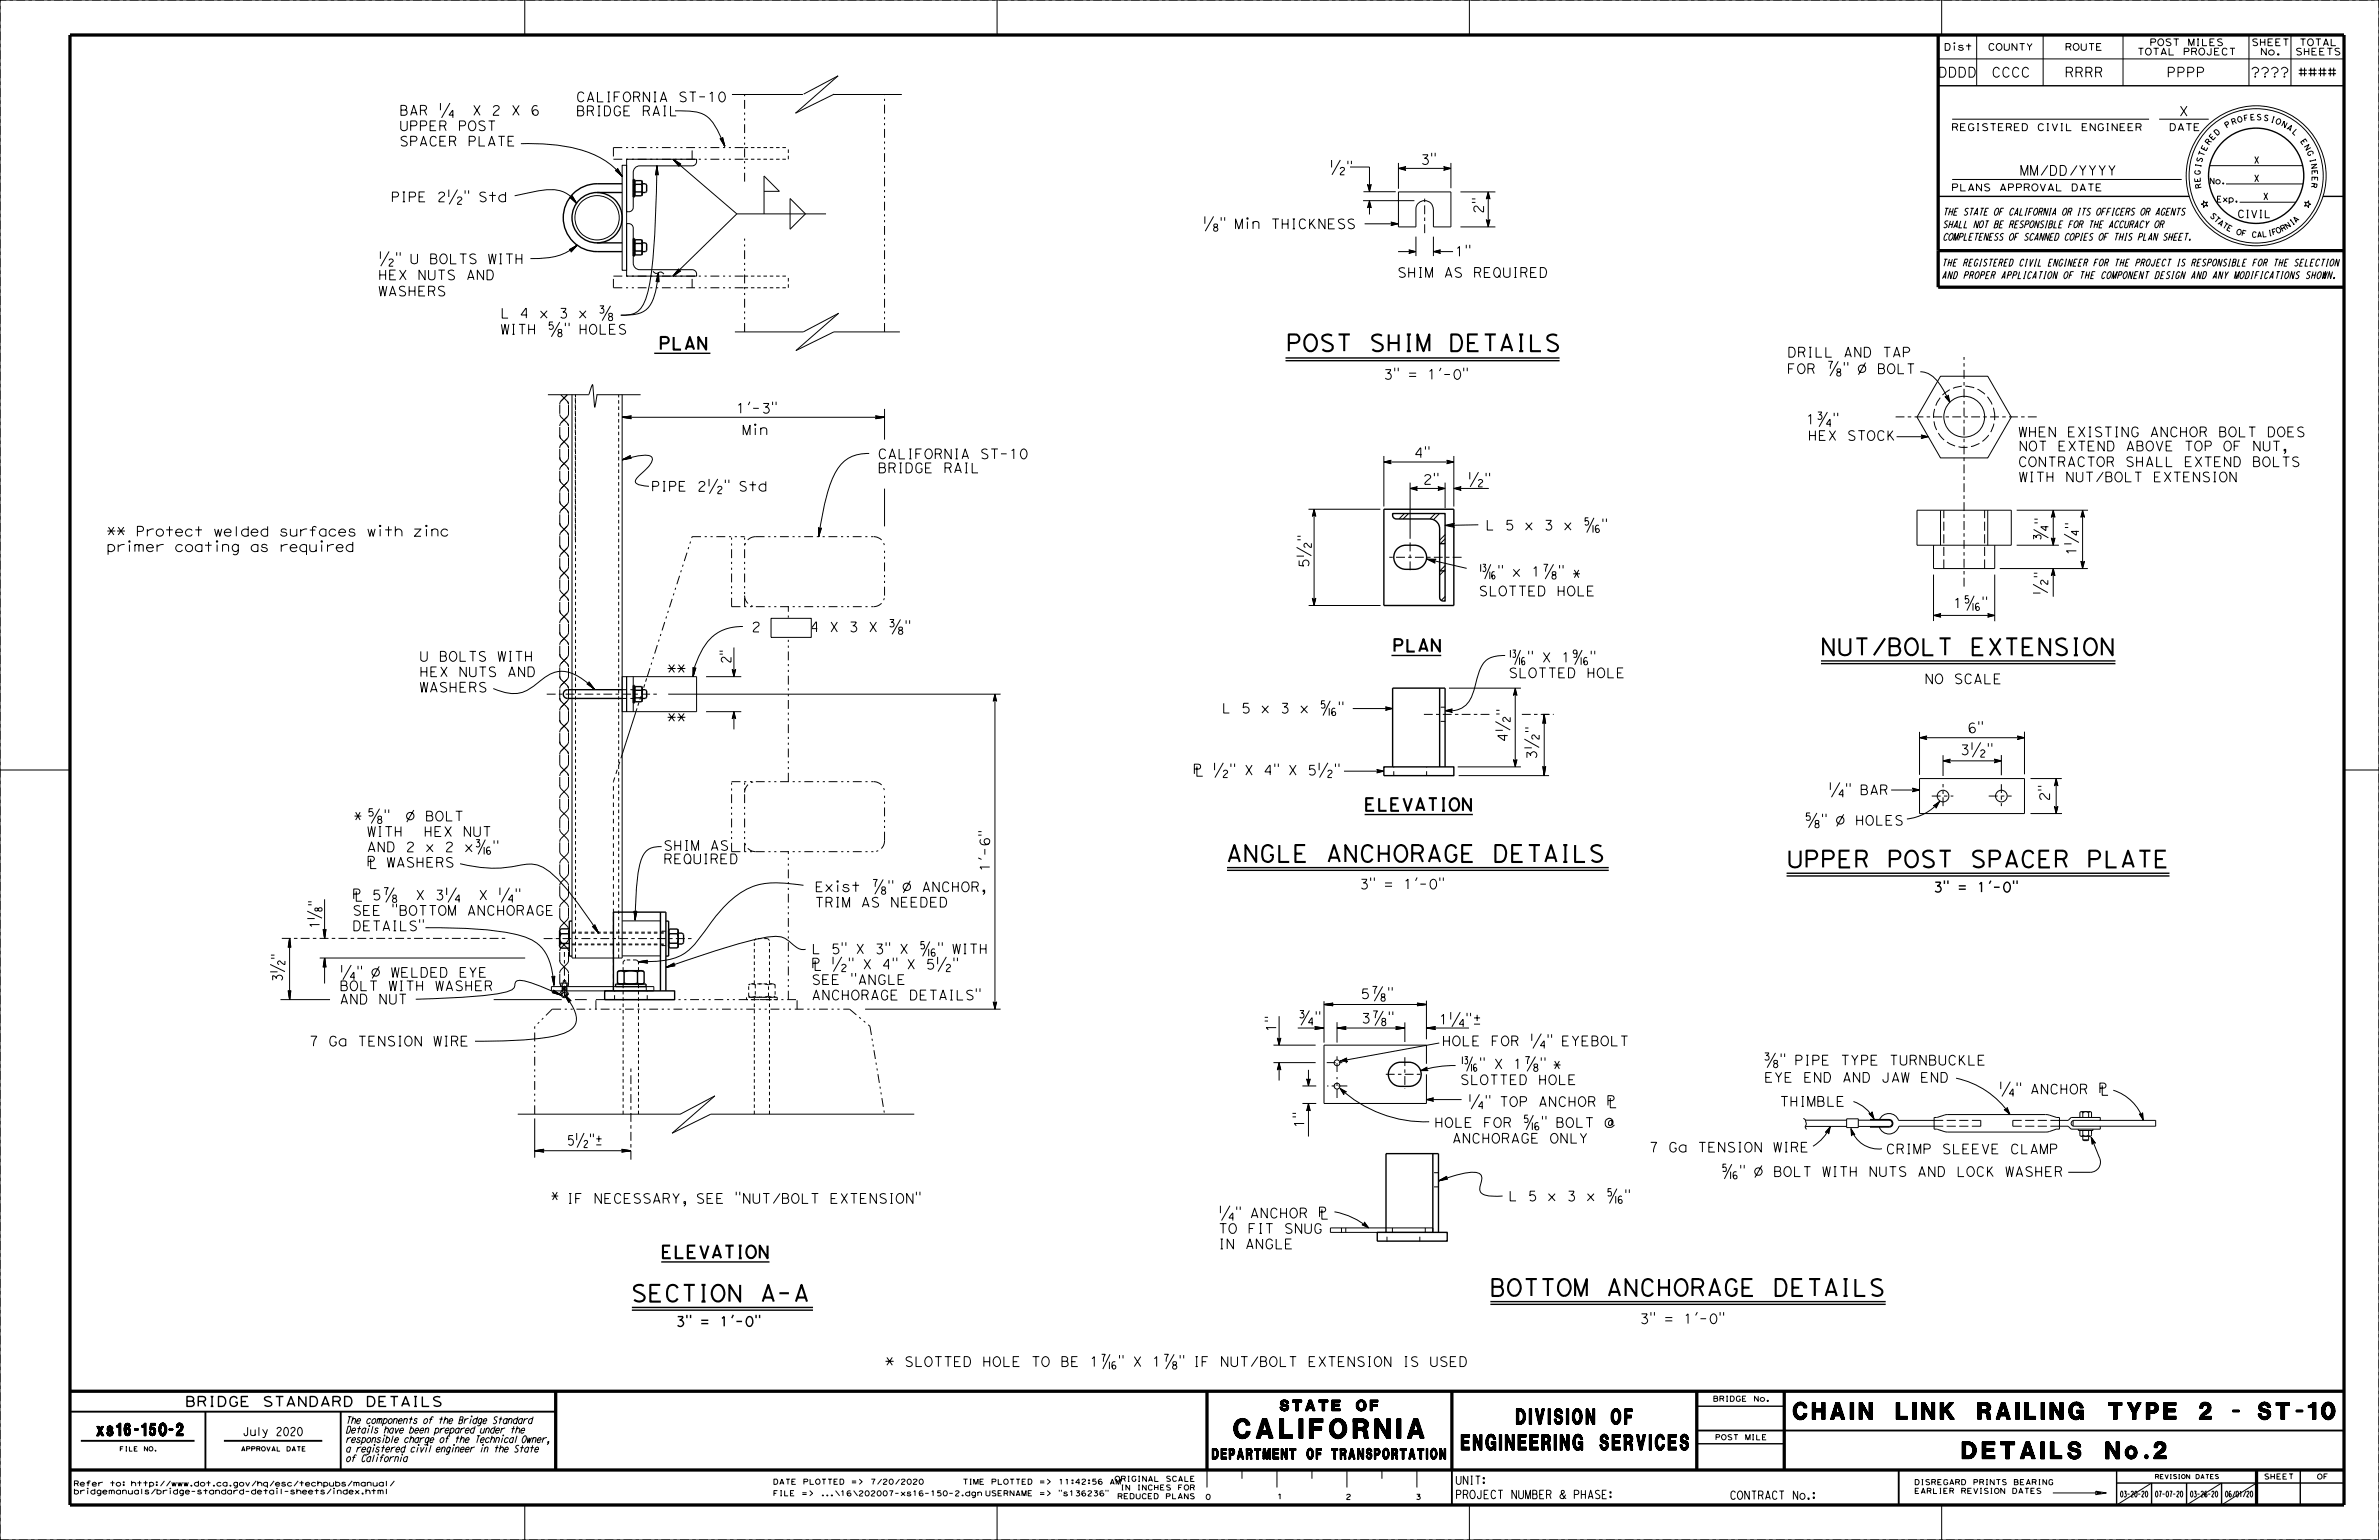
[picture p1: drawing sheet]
<svg xmlns="http://www.w3.org/2000/svg" width="432mm" height="279mm" viewBox="0 0 432 279" stroke-linecap="round" stroke-linejoin="round" font-family="sans-serif">
<defs><g id="words">
<text font-size="3.5" x="223.9" y="260.9">CALIFORNIA</text>
<g font-size="3">
<text x="233.4" y="63.7">POST SHIM DETAILS</text>
<text x="330.3" y="118.9">NUT/BOLT EXTENSION</text>
<text x="222.5" y="156.4">ANGLE ANCHORAGE DETAILS</text>
<text x="324.3" y="157.4">UPPER POST SPACER PLATE</text>
<text x="114.5" y="236.2">SECTION A-A</text>
<text x="270.3" y="235.1">BOTTOM ANCHORAGE DETAILS</text>
<text x="325.5" y="257.5">CHAIN LINK RAILING TYPE 2 - ST-10</text>
<text x="356.1" y="264.7">DETAILS No.2</text>
</g>
<g font-size="2.8">
<text x="265.2" y="263.1">ENGINEERING SERVICES</text>
<text x="275.2" y="258.4">DIVISION OF</text>
</g>
<g font-size="2.3">
<text x="119.5" y="63.4">PLAN</text>
<text x="252.7" y="118.2">PLAN</text>
<text x="247.6" y="147.1">ELEVATION</text>
<text x="119.9" y="228.3">ELEVATION</text>
<text x="17.5" y="260.5">xs16-150-2</text>
</g>
<g font-size="1.9">
<text x="232.3" y="255.9">STATE OF</text>
<text x="220" y="264.7">DEPARTMENT OF TRANSPORTATION</text>
</g>
<g font-size="1.8">
<text x="351.8" y="14">DDDD</text>
<text x="361.4" y="14">CCCC</text>
<text x="374.7" y="14">RRRR</text>
<text x="393.2" y="14">PPPP</text>
<text x="408.3" y="14">????</text>
<text x="417.1" y="14">####</text>
<text x="72.5" y="23.7">UPPER POST</text>
<text x="72.5" y="20.9">BAR ‚ X 2 X 6</text>
<text x="104.5" y="21">BRIDGE RAIL</text>
<text x="104.5" y="18.5">CALIFORNIA ST-10</text>
<text x="395.4" y="21">X</text>
<text x="72.5" y="26.5">SPACER PLATE</text>
<text x="257.8" y="29.8">3&quot;</text>
<text x="366.5" y="31.8">MM/DD/YYYY</text>
<text x="70.9" y="36.6">PIPE 2•&quot; Std</text>
<text x="216.5" y="41.5">„&quot; Min THICKNESS</text>
<text x="269.3" y="38.8" transform="rotate(-90 269.3 38.8)">2&quot;</text>
<text x="68.6" y="47.9">•&quot; U BOLTS WITH</text>
<text x="264" y="46.5">1&quot;</text>
<text x="68.6" y="53.7">WASHERS</text>
<text x="68.6" y="50.8">HEX NUTS AND</text>
<text x="253.6" y="50.3">SHIM AS REQUIRED</text>
<text x="90.8" y="57.7">L 4 x 3 x …</text>
<text x="90.8" y="60.6">WITH †&quot; HOLES</text>
<text x="324.4" y="64.8">DRILL AND TAP</text>
<text x="251.1" y="68.8">3&quot; = 1'-0&quot;</text>
<text x="324.3" y="67.8">FOR ‡&quot; Ø BOLT</text>
<text x="133.6" y="75">1'-3&quot;</text>
<text x="327.8" y="77">1ƒ&quot;</text>
<text x="134.6" y="78.9">Min</text>
<text x="159.3" y="83.2">CALIFORNIA ST-10</text>
<text x="327.1" y="79.9">HEX STOCK</text>
<text x="366.3" y="79.3">WHEN EXISTING ANCHOR BOLT DOES</text>
<text x="366.3" y="81.8">NOT EXTEND ABOVE TOP OF NUT,</text>
<text x="118.1" y="89.1">PIPE 2•&quot; Std</text>
<text x="159.3" y="85.8">BRIDGE RAIL</text>
<text x="258.3" y="87.9">2&quot;</text>
<text x="366.3" y="84.7">CONTRACTOR SHALL EXTEND BOLTS</text>
<text x="366.3" y="87.4">WITH NUT/BOLT EXTENSION</text>
<text x="19.3" y="100.1">primer coating as required</text>
<text x="19.3" y="97.3">** Protect welded surfaces with zinc</text>
<text x="269.6" y="96.2">L 5 x 3 x Š&quot;</text>
<text x="376.9" y="100.8" transform="rotate(-90 376.9 100.8)">1‚</text>
<text x="237.6" y="103.1" transform="rotate(-90 237.6 103.1)">5•</text>
<text x="268.3" y="104.6">Ž&quot; x 1‡&quot; *</text>
<text x="268.3" y="108.1">SLOTTED HOLE</text>
<text x="354.5" y="110.3">1Š&quot;</text>
<text x="76.1" y="120">U BOLTS WITH</text>
<text x="136.4" y="114.6">2 X L 4 X 3 X …&quot;</text>
<text x="76.1" y="125.6">WASHERS</text>
<text x="76.1" y="122.8">HEX NUTS AND</text>
<text x="121" y="122.2">**</text>
<text x="273.8" y="123">SLOTTED HOLE</text>
<text x="273.8" y="120.2">Ž&quot; X 1Œ&quot;</text>
<text x="349.3" y="124.1">NO SCALE</text>
<text x="121" y="131.1">**</text>
<text x="221.7" y="129.4">L 5 x 3 x Š&quot;</text>
<text x="278.9" y="137.9" transform="rotate(-90 278.9 137.9)">3•</text>
<text x="355.7" y="136.9">3•&quot;</text>
<text x="357.1" y="132.9">6&quot;</text>
<text x="216.5" y="140.6">Â •&quot; X 4&quot; X 5•&quot;</text>
<text x="64.2" y="149">* †&quot;</text>
<text x="71.5" y="149">Ø BOLT</text>
<text x="327.4" y="149.7">†&quot; Ø HOLES</text>
<text x="331.8" y="144.2">‚&quot; BAR</text>
<text x="372" y="145.4" transform="rotate(-90 372 145.4)">2&quot;</text>
<text x="66.5" y="154.6">AND 2 x 2 x‰&quot;</text>
<text x="66.5" y="151.8">WITH</text>
<text x="76" y="151.8">HEX NUT</text>
<text x="120.4" y="154.3">SHIM AS</text>
<text x="66.5" y="157.4">Â WASHERS</text>
<text x="120.4" y="156.7">REQUIRED</text>
<text x="147.8" y="161.8">Exist ‡&quot; Ø ANCHOR,</text>
<text x="179.6" y="158.2" transform="rotate(-90 179.6 158.2)">1'-6&quot;</text>
<text x="246.7" y="161.3">3&quot; = 1'-0&quot;</text>
<text x="350.8" y="161.8">3&quot; = 1'-0&quot;</text>
<text x="63.9" y="166.1">SEE &quot;BOTTOM ANCHORAGE</text>
<text x="63.9" y="163.3">Â</text>
<text x="75.5" y="163.3">X</text>
<text x="86.3" y="163.3">X</text>
<text x="147.8" y="164.6">TRIM AS NEEDED</text>
<text x="63.9" y="168.9">DETAILS&quot;</text>
<text x="147.3" y="173">L 5&quot; X 3&quot; X Š&quot; WITH</text>
<text x="61.6" y="179.7">BOLT WITH WASHER</text>
<text x="61.6" y="177.3">‚&quot; Ø WELDED EYE</text>
<text x="147.3" y="178.6">SEE &quot;ANGLE</text>
<text x="147.3" y="175.8">Â •&quot; X 4&quot; X 5•&quot;</text>
<text x="61.6" y="182.2">AND NUT</text>
<text x="147.3" y="181.4">ANCHORAGE DETAILS&quot;</text>
<text x="235.5" y="185.6">ƒ&quot;</text>
<text x="246.9" y="181.2">5‡&quot;</text>
<text x="247" y="185.6">3‡&quot;</text>
<text x="261.1" y="185.8">1‚&quot;±</text>
<text x="56" y="189.8">7 Ga TENSION WIRE</text>
<text x="231.6" y="187.3" transform="rotate(-90 231.6 187.3)">1&quot;</text>
<text x="261.7" y="189.7">HOLE FOR ‚&quot; EYEBOLT</text>
<text x="265" y="196.8">SLOTTED HOLE</text>
<text x="265" y="193.9">Ž&quot; X 1‡&quot; *</text>
<text x="319.9" y="193.2">…&quot; PIPE TYPE TURNBUCKLE</text>
<text x="320.2" y="196.4">EYE END AND JAW END</text>
<text x="266.4" y="200.8">‚&quot; TOP ANCHOR Â</text>
<text x="323" y="200.7">THIMBLE</text>
<text x="362.7" y="198.5">‚&quot; ANCHOR Â</text>
<text x="102.8" y="207.8">5•&quot;±</text>
<text x="236.7" y="204.7" transform="rotate(-90 236.7 204.7)">1&quot;</text>
<text x="260.3" y="204.6">HOLE FOR Š&quot; BOLT @</text>
<text x="263.5" y="207.4">ANCHORAGE ONLY</text>
<text x="299.2" y="209">7 Ga TENSION WIRE</text>
<text x="342.3" y="209.3">CRIMP SLEEVE CLAMP</text>
<text x="312.2" y="213.5">Š&quot; Ø BOLT WITH NUTS AND LOCK WASHER</text>
<text x="100" y="217.9">* IF NECESSARY, SEE &quot;NUT/BOLT EXTENSION&quot;</text>
<text x="221.1" y="221">‚&quot; ANCHOR Â</text>
<text x="273.7" y="217.9">L 5 x 3 x Š&quot;</text>
<text x="221.1" y="226.6">IN ANGLE</text>
<text x="221.1" y="223.8">TO FIT SNUG</text>
<text x="122.6" y="240.6">3&quot; = 1'-0&quot;</text>
<text x="297.6" y="240.1">3&quot; = 1'-0&quot;</text>
<text x="160.6" y="247.9">* SLOTTED HOLE TO BE 1‹&quot; X 1‡&quot; IF NUT/BOLT EXTENSION IS USED</text>
<text x="33.5" y="255.2">BRIDGE STANDARD DETAILS</text>
</g>
<g font-size="1.5">
<text x="44" y="260.5">July 2020</text>
<text x="264.1" y="269.3">UNIT:</text>
<text x="264.1" y="271.9">PROJECT NUMBER &amp; PHASE:</text>
<text x="313.9" y="272">CONTRACT No.:</text>
</g>
<text font-size="1.4" x="406.1" y="39.5">CIVIL</text>
<g font-size="1.3">
<text x="354.1" y="23.7">REGISTERED CIVIL ENGINEER</text>
<text x="393.7" y="23.7">DATE</text>
<text x="409.1" y="29.7">X</text>
<text x="354.1" y="34.6">PLANS APPROVAL DATE</text>
<text x="409.1" y="33">X</text>
<text x="352.6" y="41.3">SHALL NOT BE RESPONSIBLE FOR THE ACCURACY OR</text>
<text x="352.6" y="39">THE STATE OF CALIFORNIA OR ITS OFFICERS OR AGENTS</text>
<text x="410.7" y="36.3">X</text>
<text x="352.6" y="43.6">COMPLETENESS OF SCANNED COPIES OF THIS PLAN SHEET.</text>
<text x="352.4" y="50.6">AND PROPER APPLICATION OF THE COMPONENT DESIGN AND ANY MODIFICATIONS SHOWN.</text>
<text x="352.4" y="48.3">THE REGISTERED CIVIL ENGINEER FOR THE PROJECT IS RESPONSIBLE FOR THE SELECTION</text>
<text x="62.7" y="263.5">a registered civil engineer in the State</text>
<text x="62.7" y="261.8">responsible charge of the Technical Owner,</text>
<text x="62.7" y="260">Details have been prepared under the</text>
<text x="62.7" y="258.3">The components of the Bridge Standard</text>
<text x="62.7" y="265.2">of California</text>
</g>
<g font-size="1.2">
<text x="352.8" y="9.1">Dist</text>
<text x="360.8" y="9.1">COUNTY</text>
<text x="374.8" y="9.1">ROUTE</text>
<text x="387.9" y="10">TOTAL PROJECT</text>
<text x="390.1" y="8.3">POST MILES</text>
<text x="408.6" y="8.3">SHEET</text>
<text x="410.2" y="10">No.</text>
<text x="416.6" y="10">SHEETS</text>
<text x="417.3" y="8.3">TOTAL</text>
</g>
<g font-size="1.1">
<text x="401" y="33.4">No.</text>
<text x="402.3" y="36.7">Exp.</text>
<text x="384.8" y="271.6">03-20-20</text>
<text x="391.1" y="271.6">07-07-20</text>
<text x="397.5" y="271.6">03-26-20</text>
<text x="403.8" y="271.6">06/01/20</text>
</g>
<g font-size="1">
<text x="404.1" y="23.3" transform="rotate(-31 404.1 23.3)">P</text>
<text x="405.2" y="22.7" transform="rotate(-20 405.2 22.7)">R</text>
<text x="406.2" y="22.3" transform="rotate(-15 406.2 22.3)">O</text>
<text x="407.3" y="22" transform="rotate(-10 407.3 22)">F</text>
<text x="408.4" y="21.8" transform="rotate(-4 408.4 21.8)">E</text>
<text x="409.5" y="21.8" transform="rotate(1 409.5 21.8)">S</text>
<text x="410.7" y="21.8" transform="rotate(12 410.7 21.8)">S</text>
<text x="412.1" y="22.1" transform="rotate(17 412.1 22.1)">I</text>
<text x="412.9" y="22.3" transform="rotate(22 412.9 22.3)">O</text>
<text x="414" y="22.8" transform="rotate(28 414 22.8)">N</text>
<text x="414.9" y="23.3" transform="rotate(33 414.9 23.3)">A</text>
<text x="399.6" y="29.6" transform="rotate(-74 399.6 29.6)">S</text>
<text x="399.9" y="28.5" transform="rotate(-69 399.9 28.5)">T</text>
<text x="400.4" y="27.5" transform="rotate(-63 400.4 27.5)">E</text>
<text x="400.9" y="26.4" transform="rotate(-53 400.9 26.4)">R</text>
<text x="401.6" y="25.5" transform="rotate(-47 401.6 25.5)">E</text>
<text x="402.3" y="24.7" transform="rotate(-42 402.3 24.7)">D</text>
<text x="415.9" y="24" transform="rotate(44 415.9 24)">L</text>
<text x="417.5" y="25.6" transform="rotate(55 417.5 25.6)">E</text>
<text x="418.1" y="26.6" transform="rotate(60 418.1 26.6)">N</text>
<text x="418.7" y="27.5" transform="rotate(65 418.7 27.5)">G</text>
<text x="419.2" y="28.9" transform="rotate(76 419.2 28.9)">I</text>
<text x="419.4" y="29.7" transform="rotate(81 419.4 29.7)">N</text>
<text x="399.3" y="31.8" transform="rotate(-85 399.3 31.8)">G</text>
<text x="399.4" y="33" transform="rotate(-96 399.4 33)">E</text>
<text x="399.4" y="30.5" transform="rotate(-79 399.4 30.5)">I</text>
<text x="399.6" y="34.1" transform="rotate(-101 399.6 34.1)">R</text>
<text x="419.6" y="33.1" transform="rotate(98 419.6 33.1)">R</text>
<text x="419.6" y="30.8" transform="rotate(87 419.6 30.8)">E</text>
<text x="419.7" y="32" transform="rotate(92 419.7 32)">E</text>
<text x="401" y="39.2" transform="rotate(46 401 39.2)">S</text>
<text x="401.7" y="39.9" transform="rotate(41 401.7 39.9)">T</text>
<text x="402.4" y="40.6" transform="rotate(37 402.4 40.6)">A</text>
<text x="403.2" y="41.1" transform="rotate(32 403.2 41.1)">T</text>
<text x="404" y="41.6" transform="rotate(27 404 41.6)">E</text>
<text x="415.1" y="41.6" transform="rotate(-34 415.1 41.6)">N</text>
<text x="416.1" y="40.9" transform="rotate(-38 416.1 40.9)">I</text>
<text x="416.7" y="40.5" transform="rotate(-43 416.7 40.5)">A</text>
<text x="405.8" y="42.4" transform="rotate(18 405.8 42.4)">O</text>
<text x="406.7" y="42.7" transform="rotate(13 406.7 42.7)">F</text>
<text x="408.6" y="43" transform="rotate(4 408.6 43)">C</text>
<text x="409.6" y="43.1" transform="rotate(-1 409.6 43.1)">A</text>
<text x="410.6" y="43" transform="rotate(-6 410.6 43)">L</text>
<text x="411.7" y="42.8" transform="rotate(-10 411.7 42.8)">I</text>
<text x="412.5" y="42.7" transform="rotate(-15 412.5 42.7)">F</text>
<text x="413.3" y="42.4" transform="rotate(-24 413.3 42.4)">O</text>
<text x="414.2" y="42.1" transform="rotate(-29 414.2 42.1)">R</text>
<text x="310.9" y="254.2">BRIDGE No.</text>
<text x="311.2" y="261.2">POST MILE</text>
<text x="13.3" y="269.6">Refer to: http://www.dot.ca.gov/hq/esc/techpubs/manual/</text>
<text x="140.3" y="269.3">DATE PLOTTED =&gt;</text>
<text x="157.9" y="269.3">7/20/2020</text>
<text x="174.7" y="269.3">TIME PLOTTED =&gt;</text>
<text x="192.1" y="269.3">11:42:56 AM</text>
<text x="202.3" y="268.8">ORIGINAL SCALE</text>
<text x="347.4" y="269.4">DISREGARD PRINTS BEARING</text>
<text x="410.9" y="268.4">SHEET</text>
<text x="420.5" y="268.4">OF</text>
<text x="13.3" y="271.1">bridgemanuals/bridge-standard-detail-sheets/index.html</text>
<text x="140.3" y="271.4">FILE =&gt;</text>
<text x="148.9" y="271.4">...\16\202007-xs16-150-2.dgn USERNAME =&gt;</text>
<text x="192.1" y="271.4">&quot;s136236&quot;</text>
<text x="202.8" y="271.9">REDUCED PLANS</text>
<text x="203.3" y="270.4">IN INCHES FOR</text>
<text x="218.7" y="272">0</text>
<text x="231.8" y="272">1</text>
<text x="244.2" y="272">2</text>
<text x="256.9" y="272">3</text>
<text x="347.4" y="271">EARLIER REVISION DATES</text>
</g>
<g font-size=".8">
<text x="21.7" y="263.3">FILE NO.</text>
<text x="43.7" y="263.3">APPROVAL DATE</text>
<text x="391.1" y="268.3">REVISION DATES</text>
</g>
</g></defs>
<g fill="none" stroke="#000" stroke-width=".18">
<path d="M0 0h431.8v279.4h-431.8zM79.9 18.7v1.3M81.7 18.7l-1.5 2.7M95.2 0v6.3M132.9 17.1h12.8M145.9 17.1l6.2-3.3-7.7 6.7 7-3.4M151.2 17.1h12.5M181 0v6.3M266.7 0v6.3M351.8 10.7h73.7M352.4 0v6.3M354.7 8.3v.8"/>
<path d="M358.8 6.3v9.3M370.8 6.3v9.3M385.3 6.3v9.3M408.2 6.3v9.3M415.8 6.3v9.3M81.5 34.4v1.3M82.3 20.9h-.8l.6-.9 .1 1.4M83 36a.37 .37 0 0 1 .5-.3 .37 .37 0 0 1 .2 .5l-.6 .6-.1 .3h.8M83 34.4l-1.5 2.7M84.4 34.5v.6M85.1 34.5v.6M93.4 35.5l3.5-.7a8.7 8.7 0 0 1 5.6 .1l1.5 1.2 .7 .8"/>
<path d="M94.5 26.1a29.5 29.5 0 0 1 14.4 2.5 12.2 12.2 0 0 1 4 3.4M103.5 35.8l1.2 1.1M103.6 35.8h.1M103.6 35.8h-.2l1.3 1.1M103.6 35.8l1.1 1.1M103.7 35.8l1 1.1M103.8 35.7l.9 1.2M103.8 35.6v-.1l.9 1.4M103.8 35.6l.9 1.3M103.8 35.6l-.1 .2M103.8 35.5l.9 1.4M111.7 30.9l1.2 1.1"/>
<path d="M111.8 30.9h-.1l1.2 1.1M111.8 30.9l1.1 1.1M111.9 30.9l1 1.1M112 30.8l.9 1.2M112 30.8l-.2 .1M112 30.7l.1-.2 .8 1.5M112 30.7l.9 1.3M112 30.7v.1M112.1 30.6l.8 1.4M112.9 30h.8v19h-.8zM113.7 28.9h12.7a.91 .91 0 0 1-.8 1.2h-9.5a1.18 1.18 0 0 0-1.2 1.2v6.3a.89 .89 0 0 1-1.2 .8zM119.2 30.1l.2 1.6"/>
<path d="M119.2 30.1l-.2 1.6M119.2 30.1l-.5 14.1a36.2 36.2 0 0 1-1.7 10.4 3.8 3.8 0 0 1-4.3 2.6 8 8 0 0 0 4.4-.9 5.7 5.7 0 0 0 1.9-3.5l.5-3.3M119.2 30.1v1.5M119.2 30.1l.3 1.7-.1-.1M119.2 30.1l-.1 1.6M119.2 31.6l.2 .1M119.2 30.1l.3 1.6M119.2 31.6l-.1 .1M119.2 30.1l.1 1.5M119.2 30.1l-.2 1.7 .1-.1M122.2 28.9l11.5 9.9M122.2 28.9l1.4 .9h-.1"/>
<path d="M122.2 28.9l1.1 1.2M122.2 28.9l1.1 1.1M122.2 28.9l1.2 .9M122.2 28.9l1.3 .9M122.2 28.9l1.1 1.3v-.1M122.2 28.9l1.1 1M122.5 20.1a13 13 0 0 1 5.2 .7 6.2 6.2 0 0 1 2.6 2.9l1.3 2.8M123.3 29.9v.2M123.5 29.8l-.2 .1M130.7 25.1l.9 1.4M130.8 25.1h-.1l.9 1.4M130.8 25.1l.8 1.4"/>
<path d="M130.8 25.1l.2 .1M130.9 25.2l.7 1.3M131 25.2l.6 1.3M131 25.1l.6 1.4M131.1 25l.5 1.5M131.1 25l.1-.1 .4 1.6M131.1 25l-.1 .2M131.1 24.9l.5 1.6M133.7 38.8h16.2M133.7 38.8l-11.5 11.3M138.7 34.7h2.8l-2.8-2.8v6.9M143.4 36l2.8 2.8-2.8 2.8z"/>
<path d="M218.7 39.3v1.3M220.3 39.3l-1.5 2.6M221.7 39.4v.6M222.3 39.4v.6M241.7 29v1.4M243.3 30.7a.37 .37 0 0 1 .4-.3 .37 .37 0 0 1 .3 .5l-.7 .6v.2h.7M243.3 29l-1.5 2.7M244.7 29.2v.6M245 30.3h3.6v4.5M245.3 29.2v.6M247.4 36.4h9.3M247.5 34.8h5.8"/>
<path d="M248.2 33.5l.4 .2 .3-.2-.3 1.3zM248.3 33.6l.3 .2 .2-.2-.2 .9zM248.4 33.7l.2 .1 .1-.1-.1 .7zM248.5 33.8h.1v.4zM248.6 36.4l.3 1.3-.3-.2-.4 .2zM248.6 36.6l.2 1-.2-.2-.3 .2zM248.6 36.8l.1 .7-.1-.1-.2 .1zM248.6 37v.4h-.1zM248.6 36.4v2.5M253.8 30.6l1.3-.4-.2 .4 .2 .3zM253.8 29.6v4.7M253.8 30.6h9.5"/>
<path d="M254.1 30.6l.9-.3-.2 .3 .2 .2zM254.2 30.6l.7-.2-.1 .2 .1 .1zM254.4 30.6l.4-.1v.2zM257 37.9v3.3h-3.2v-6.4h9.5v6.4h-3.1v-3.2M257 37.9a1.57 1.57 0 0 1 1.6-1.5 1.57 1.57 0 0 1 1.5 1.6M259.9 27.7v.7M260.5 27.7v.7M262 30.2l1.3 .4-1.3 .3 .3-.3zM262.2 30.3l.9 .3-.9 .2 .1-.2zM262.3 30.4l.6 .2-.6 .1 .1-.1zM262.4 30.5l.3 .1-.3 .1zM263.3 29.6v4.5"/>
<path d="M265.1 34.8h6.3M267.2 36.7h.6M267.2 36.1h.6M269.8 39.9l.3 .2 .3-.2-.3 1.3zM270.1 34.8l.3 1.3-.3-.2-.3 .2zM270.1 35l.2 1-.2-.2-.2 .2zM270.1 35.2l.2 .7-.2-.1-.2 .1zM270.1 35.4l.1 .4h-.2zM270.1 34.8v6.4M354.3 21.6h35.8M354.3 32.6h41.7M391.9 21.6h9"/>
<path d="M399.9 36.4l.3 .4 .4-.1-.2 .3 .3 .4-.5-.1-.2 .3-.1-.4-.4-.2 .4-.1zM401 30.1h16.9M404 33.4h14M406.5 36.7h10.2M418.3 36.7l.4 .1 .3-.4v.5l.5 .2-.5 .1v.4l-.3-.3-.4 .1 .3-.4zM69 45.6v1.4M70.6 47.2a.37 .37 0 0 1 .5-.2 .37 .37 0 0 1 .2 .4l-.6 .7-.1 .2h.8M70.6 45.6l-1.5 2.7M72 45.8v.6M72.6 45.8v.6M100.4 58.4h-.7v.7l.2-.2a.43 .43 0 0 1 .5 .6 .43 .43 0 0 1-.7 .1M101.6 58.4l-1.5 2.7"/>
<path d="M102.6 58.6v.6M103.3 58.6v.6M103.4 45.4h.2M103.6 45.4v.2M104.8 44.5l-1.5 .8 .1 .1M104.8 44.5a10.4 10.4 0 0 1-7.3 2.4h-1.2M104.8 44.5l-1.2 1.3v-.2M104.8 44.5l-1.4 .9M104.8 44.5l-1.4 .8M104.8 44.5l-1.3 .9M104.8 44.5l-1.2 1.1M104.8 44.5l-1.2 .9"/>
<path d="M104.8 44.5l-1.2 1M108.9 55.5h.7l-.2 .4-.3 .1a.43 .43 0 0 1 .5 .5 .43 .43 0 0 1-.7 .2M110.7 57.4a.38 .38 0 0 0-.2 .6 .38 .38 0 0 0 .6 0 .38 .38 0 0 0-.2-.6l-.4-.1v-.4h.6l.1 .3-.3 .2M110.8 55.5l-1.5 2.7M113.7 40.6a.93 .93 0 0 1 1.2 .8v6.3a1.19 1.19 0 0 0 1.2 1.2h9.5a.87 .87 0 0 1 .8 1.2h-12.7zM118.5 49.2a.69 .69 0 0 0 1.1 .2 .67 .67 0 0 1 .9 .3M119.5 49.5l-.2 1.5M119.5 49.5l.1 1.7-.3-.2M119.5 49.5l-.3 1.5M119.5 49.5l.1 1.6M119.5 49.5l-.4 1.6 .2-.1M119.5 49.5l-.1 1.5"/>
<path d="M119.5 49.5v1.6M119.5 49.5l-.4 1.6M123.2 48.8l-1 1.3M123.2 48.9v-.1l-1 1.3M123.2 48.9l-1 1.2M123.2 49l-1 1.1M123.2 48.9l.1 .2M123.3 49.1h.1M123.3 49.1l-1.1 1M123.4 49.1h.2l-1.4 1M123.4 49.1l-1.2 1M123.5 49.1l-1.3 1"/>
<path d="M220.6 41.2a.38 .38 0 0 0-.3 .6 .38 .38 0 0 0 .7 0 .38 .38 0 0 0-.3-.6l-.4-.1 .1-.4h.5v.4l-.2 .1M226.4 40.2v1.3M247.7 40.6h6.1M252.5 40.3l1.3 .3-1.3 .3 .2-.3zM252.6 40.4l.9 .2-.9 .3 .2-.3zM252.7 40.5l.6 .1-.6 .2 .1-.2zM252.8 40.5l.4 .1-.4 .1zM253.8 45.6h3.2M255.7 45.3l1.3 .3-1.3 .4 .2-.4zM255.9 45.4l.9 .2-.9 .3 .1-.3zM256 45.5l.6 .1-.6 .2 .1-.2zM256 45.5l.4 .1-.4 .2z"/>
<path d="M257 42.9v3.6M260.2 45.6l1.2-.3-.2 .3 .2 .4zM260.2 42.9v3.6M260.2 45.6h3.5M260.4 45.6l.9-.2-.1 .2 .1 .3zM260.6 45.6l.6-.1-.1 .1 .1 .2zM260.7 45.6l.4-.1v.3zM265.1 41.2h6.3M266.1 44.4v.6M266.8 44.4v.6M269.9 40l.2 .1 .2-.1-.2 .9zM269.9 40.1l.2 .1 .2-.1-.2 .6z"/>
<path d="M270 40.2h.2l-.1 .4zM99.4 71.6h7.5M101.6 60.4a.38 .38 0 0 0-.3 .5 .38 .38 0 0 0 .6 0 .38 .38 0 0 0-.2-.5l-.3-.2v-.4h.5v.4l-.2 .2M103.8 71.6v102.2h9.1v-102.2M106.9 71.6l.7-1.8 .3 4.1 .5-2.3M108.3 71.6h8M112.9 75.7h47.6M112.9 75.7l1.7 .3-.1-.2M112.9 75.7l1.6 .1M112.9 75.7l1.6 .2M114.5 75.6l-1.6 .1M114.5 75.6v.2"/>
<path d="M114.5 75.6l.1-.2-1.7 .3M114.5 75.5l-1.6 .2M133.4 60.2h12.4l6.4-3.4-7.7 6.8 6.8-3.4h12M136.1 72.9l-.3 .6M137.1 77.6v1.3M140.2 72.9v.6M140.9 72.9v.6M158.9 75.5l1.6 .2M159 75.6l1.5 .1M159 75.6l-.1-.2 1.6 .3M159 75.6v.2M160.5 75.7l-1.5 .1"/>
<path d="M160.5 74.2v5.6M160.5 75.7l-1.6 .3 .1-.2M160.5 75.7l-1.6 .2M253.2 66.7v.6M253.8 66.7v.6M261.5 66.7l-.2 .6M265.7 66.7v.6M266.3 66.7v.6M330 74.8h.6l-.2 .3-.2 .1a.42 .42 0 0 1 .5 .6 .42 .42 0 0 1-.7 .1M331.7 74.8l-1.5 2.6M331.9 65.5h.7l-.3 .7-.1 .7M332.3 77h-.8l.6-.9 .1 1.3"/>
<path d="M332.9 74.9v.6M333.6 74.9v.6M333.7 65.5l-1.6 2.7M333.7 67.5a.38 .38 0 0 0-.3 .6 .38 .38 0 0 0 .7 0 .38 .38 0 0 0-.3-.6l-.4-.1 .1-.4h.5v.4l-.2 .1M334.8 65.7v.6M335.4 65.7v.6M338.6 65.8l-1.3 2.2M344.2 79.2h5.8M348.5 67.5a5.1 5.1 0 0 1 4.1 3.1l1.3 2.4M348.7 78.9l1.3 .3-1.3 .4 .2-.4zM348.8 79l1 .2-1 .3 .2-.3zM348.9 79.1l.7 .1-.7 .2 .1-.2z"/>
<path d="M349 79.1l.4 .1-.4 .1zM352.2 68.3h8.6l4.3 7.4-4.3 7.4h-8.6l-4.3-7.4zM353 72h.4l.2-.3 .3 1.3zM353.2 72.1h.2l.2-.2 .2 .9zM353.3 72.1h.2l.1-.1 .1 .6zM353.4 72.2l.2-.1v.4zM112.9 83.4a11.8 11.8 0 0 1 4.8-.8l.5 .2a1.03 1.03 0 0 1-.2 1.5l-1.4 1.4a3.3 3.3 0 0 0-1.3 1.7l.1 .3 .5 .2 1.9 .3M114.4 82.9l.1 .1M114.4 82.9l-1.5 .5M114.4 82.8v-.2l-1.5 .8M114.4 82.8l-1.5 .6M114.4 83l-1.5 .4"/>
<path d="M114.4 82.7l-1.5 .7M114.4 82.8v.1M114.5 83l.1 .1-1.7 .3M114.5 83l-1.6 .4M114.5 83.1l-1.6 .3M128.7 86.9v1.3M130.3 88.5a.37 .37 0 0 1 .4-.3 .37 .37 0 0 1 .3 .5l-.7 .6v.3h.7M130.3 86.9l-1.5 2.7M131.7 87v.6M132.3 87v.6M148.6 95.7v1.7M148.7 95.8l.1 .1"/>
<path d="M148.7 95.8l-.1-.1v1.7M148.7 95.8l-.1 1.6M148.8 95.9l-.2 1.5M148.9 95.8l-.3 1.6M148.9 95.8h.2l-.5 1.6M148.9 95.8l-.1 .1M149 95.8l-.4 1.6M157.8 82.3a6.3 6.3 0 0 0-6.5 4.2 42.8 42.8 0 0 0-2.7 10.9M160.5 88.7v6.8M235.3 99.3l2.7 1.5M235.5 97.3h.6M235.5 97.9h.6"/>
<path d="M237.5 92.4h13M238 98.6v.7h-.2l-.6-.7a.37 .37 0 0 0-.5 .2 .37 .37 0 0 0 .3 .5M238.5 92.4l.3 1.3-.3-.2-.3 .2zM238.5 92.6l.3 1-.3-.2-.2 .2zM238.5 92.8l.2 .7-.2-.2-.2 .2zM238.5 93l.1 .3h-.2zM238.5 92.4v17.5M251.2 83.8l1.3-.3-.2 .3 .2 .3zM251.2 83.8h12.7M251.2 82.7v9.2M251.4 83.8l.9-.2-.1 .2 .1 .2zM251.6 83.8l.6-.2-.1 .2 .1 .2z"/>
<path d="M251.8 83.8l.4-.1v.2zM254.9 93.2l-1 1M255.7 93.2l-1 1M255.9 88.6l1.3-.3-.2 .3 .2 .4zM255.9 88.6h6.4M255.9 87.6v10.2M256.2 88.6l.9-.2-.1 .2 .1 .3zM256.4 88.6l.6-.1-.1 .1 .1 .2zM256.5 88.6l.4-.1v.2zM258 82.5h-1l.8-1.2h.1v1.7M258.7 81v.6M259.4 81v.6"/>
<path d="M260.3 85.8v.6M260.5 93.2l-1 1M261 85.8v.6M261 88.3l1.3 .3-1.3 .4 .2-.4zM261.1 88.4l1 .2-1 .3 .2-.3zM261.2 88.5l.7 .1-.7 .2 .1-.2zM261.3 93.2l-1.1 1.1M261.3 88.5l.4 .1-.4 .1zM262.3 97.8l-1 .9M262.3 97l-1 1M262.3 87.6v4.6M262.3 95.3l1.6-.4-.2 .4 .2 .4z"/>
<path d="M262.6 83.5l1.3 .3-1.3 .3 .2-.3zM262.7 83.6l1 .2-1 .2 .2-.2zM262.8 83.6l.7 .2-.7 .2 .1-.2zM262.9 83.7l.4 .1-.4 .1zM263.8 95.3h-.3l.3 .1M263.8 95.1l-.7 .2 .7 .2M263.9 95l-1.2 .3 1.2 .3M263.9 88.6l1.3-.3-.2 .3 .2 .4zM263.9 88.6h6.3M263.9 82.7v9.2M264.1 88.6l.9-.2-.1 .2 .1 .3zM264.3 88.6l.6-.1-.1 .1 .1 .2z"/>
<path d="M264.5 88.6l.4-.1v.2zM266.8 85.7v1.3M268.3 95.2l-6 .1M268.4 87.2a.37 .37 0 0 1 .4-.2 .37 .37 0 0 1 .3 .5l-.7 .6v.2h.7M268.4 85.7l-1.6 2.6M269.7 85.8v.6M270.4 85.8v.6M288.3 93.9h-.6v.7a.41 .41 0 0 1 .7 .2 .41 .41 0 0 1-.5 .5l-.2-.2M289.1 95.3v1.3M289.3 93.9l-1.3 2.7M290.2 95.4l-.3-.1a.81 .81 0 0 0 0 1.3h.3a.34 .34 0 0 0 0-.6 .34 .34 0 0 0-.5 .1l-.1 .2M347.9 92.6h17.2v6.3h-17.2z"/>
<path d="M350.9 98.9v4.3h11.2v-4.3M352.2 92.6v6.3M360.8 92.6v6.3M366 92.6h13M366 98.9h7.7M369.1 97.8v-.7l.3 .1 .2 .3a.44 .44 0 0 1 .6-.4 .44 .44 0 0 1 .1 .7M369.1 96.1l2.7 1.5M369.3 94.2h.6M369.3 94.9h.6M371.3 95.5v.7l-.8-.6h1.3M372.3 97.6l.4 .2 .3-.2-.3 1.3zM372.4 97.8l.3 .1 .2-.1-.2 .9z"/>
<path d="M372.5 97.9l.2 .1 .1-.1-.1 .6zM372.6 97.9h.1v.4zM372.7 92.6l.3 1.2-.3-.2-.4 .2zM372.7 92.8l.2 .9-.2-.1-.3 .1zM372.7 93l.1 .6-.1-.1-.2 .1zM372.7 93.1v.4h-.1zM372.7 92.6v6.3M374.6 98.7h1.4M374.6 96.9l2.7 1.5M374.8 95h.6M374.8 95.7h.6M376.9 96.3v.8l-.9-.6 1.3-.1"/>
<path d="M378 92.6l.4 1.2-.4-.2-.3 .2zM378 92.8l.2 .9-.2-.1-.2 .1zM378 93l.2 .6-.2-.1-.1 .1zM378 93.1l.1 .4h-.2zM378 92.6v10.6M130.6 118.1h.6M130.6 118.7h.6M132.7 119.2v.9h-.3l-.4-.4a.63 .63 0 0 0-.9-.4 .45 .45 0 0 0-.2 .5 .45 .45 0 0 0 .4 .3M133.2 117.5v5.3M134.8 113.7a7.8 7.8 0 0 0-7.6 4.7l-1.3 3.1M161.5 112.4h.7l-.1 .3-.3 .2a.44 .44 0 0 1 .5 .6 .44 .44 0 0 1-.8 .1M163.4 114.3a.38 .38 0 0 0-.2 .6 .38 .38 0 0 0 .6 0 .38 .38 0 0 0-.3-.6l-.3-.1v-.4h.6v.4l-.3 .1"/>
<path d="M163.4 112.4l-1.5 2.7M164.5 112.5v.7M165.1 112.5v.7M235.3 100.9h1.4M237.5 109.9h13.1M238.2 108.5l.3 .3 .3-.3-.3 1.4zM238.3 108.7l.2 .1 .3-.1-.3 .9zM238.3 108.8l.2 .1 .2-.1-.2 .6zM238.4 108.9h.2l-.1 .4zM258.9 101.4l7.3 1.7M258.9 101.4l1.7 .1-.3 .2 .2 .5zM260.4 101.7h-.3l.2 .1"/>
<path d="M260.5 101.6h-.8l.7 .4M260.6 101.5h-1.3l1.1 .6M262.3 109h.1M262.3 103.4l-1 1M262.3 108.2l-.7 .7M262.3 102.6l-1 1M268.7 102.4v1.3M269.1 102.4h.5l-.3 .4a.41 .41 0 0 1 .4 .5 .41 .41 0 0 1-.5 .3l-.1-.1M270.4 103.7v1.4M270.6 102.4l-1.1 2.7M271.3 103.8l-.2-.1a.82 .82 0 0 0-.1 1.4 .35 .35 0 0 0 .4-.5 .35 .35 0 0 0-.5-.2l-.1 .3M273.2 118.9a4.2 4.2 0 0 0-4.1 1.7 16.7 16.7 0 0 0-1.5 4.5 4.5 4.5 0 0 1-5.3 3.8"/>
<path d="M274.1 117.9v1.4M274.6 117.9h.5l-.3 .5a.41 .41 0 0 1 .3 .5 .41 .41 0 0 1-.5 .3v-.1M275.8 119.3v1.3M276 117.9l-1.1 2.7M276.7 119.4l-.2-.1a.81 .81 0 0 0-.1 1.3 .34 .34 0 0 0 .4-.4 .34 .34 0 0 0-.5-.3l-.1 .4M280.2 102.4h.7l-.3 .6-.1 .7M282 102.4l-1.5 2.7M282 104.3a.38 .38 0 0 0-.2 .6 .38 .38 0 0 0 .6 0 .38 .38 0 0 0-.2-.6l-.4-.1v-.4h.6v.4l-.2 .1M286.2 118.4a.36 .36 0 0 1-.5 .2 .36 .36 0 0 1-.1-.5 .36 .36 0 0 1 .6 0l-.1 1.1-.2 .1-.3-.1M287 119.3v1.3M287.2 117.9l-1.4 2.7M288 119.4l-.1-.1a.77 .77 0 0 0-.1 1.3h.2a.34 .34 0 0 0 .1-.6 .34 .34 0 0 0-.6 .1v.2"/>
<path d="M350.9 111.7l1.3-.4-.2 .4 .2 .3zM350.9 104.2v8.5M350.9 111.7h11.2M351.2 111.7l.9-.3-.1 .3 .1 .2zM351.4 111.7l.6-.2-.1 .2 .1 .1zM351.5 111.7l.4-.2v.3zM357.3 108.1h-.6v.6a.41 .41 0 0 1 .7 .2 .41 .41 0 0 1-.5 .5l-.2-.1M358.1 109.4v1.4M358.3 108.1l-1.3 2.7M359.2 109.5l-.2-.1a.73 .73 0 0 0-.5 .7 .73 .73 0 0 0 .4 .7l.2-.1a.33 .33 0 0 0 .1-.5 .33 .33 0 0 0-.5 0l-.1 .3M360.8 111.3l1.3 .4-1.3 .3 .2-.3zM360.9 111.4l.9 .3-.9 .2 .2-.2z"/>
<path d="M361 111.5l.6 .2-.6 .1 .1-.1zM361.1 111.5l.4 .2-.4 .1zM362.1 104.2v8.5M363 103.2h16M369 107.6h1.3M369 106l2.7 1.5M369.1 104h.7M369.1 104.6h.7M371.7 105.3v.7h-.2l-.7-.7a.37 .37 0 0 0-.4 .2 .37 .37 0 0 0 .2 .5M372.7 103.2l.3 1.2-.3-.2-.4 .2zM372.7 103.4l.2 .9-.2-.2-.3 .2zM372.7 103.5l.1 .7-.1-.1-.2 .1z"/>
<path d="M372.7 103.7v.4h-.1zM372.7 103.2v5.1M377.7 101.8l.3 .3 .4-.3-.4 1.4zM377.8 102l.2 .1 .2-.1-.2 .9zM377.9 102.1l.1 .1 .2-.1-.2 .6zM377.9 102.2h.2l-.1 .4zM0 139.7h12.7M89.5 124.9a6.8 6.8 0 0 0 6.2 .3l2.5-1.8a5.4 5.4 0 0 1 7.2-.4l2.5 2M106.6 124l1.3 1M106.6 124l-.1 .1 1.4 .9M106.7 124l1.2 1M106.8 124l1.1 1"/>
<path d="M106.8 124h-.2M106.8 123.9l1.1 1.1M106.9 123.8l1 1.2M106.9 123.8v-.1l1 1.3M106.9 123.8l-.1 .2M112.9 122.8h.8v6.3h-.8zM113.7 122.8h12.7v6.3h-12.7zM114.9 122.8v6.3M115.4 129.1l-2.5 7.8M121.3 125.9h60.3M125.8 121.1v1.7M125.9 121.2l-.1-.1v1.7"/>
<path d="M125.9 121.2l-.1 1.6M125.9 121.2l.1 .1M126 121.2l-.2 1.6M126 121.3l-.2 1.5M126.1 121.2l-.3 1.6M126.2 121.2l-.4 1.6M126.2 121.2l.1-.1-.5 1.7M126.2 121.2l-.2 .1M126.3 121.2l-.5 1.6M128.2 122.8h6.3M128.2 129.1h6.3M132.9 121.5l.3 .2 .3-.2-.3 1.3z"/>
<path d="M133 121.6l.2 .1 .3-.1-.3 .9zM133 121.7l.2 .1 .2-.1-.2 .6zM133.1 121.8h.2l-.1 .4zM133.2 129.1l.3 1.3-.3-.2-.3 .2zM133.2 129.3l.3 1-.3-.2-.2 .2zM133.2 129.5l.2 .7-.2-.1-.2 .1zM133.2 129.7l.1 .4h-.2zM133.2 129.1v3.2M180.6 125.9l.3 1.3-.3-.2-.3 .2zM180.6 126.2l.2 .9-.2-.2-.3 .2zM180.6 126.4l.1 .6-.1-.1-.2 .1zM180.6 126.5l.1 .4h-.2z"/>
<path d="M180.6 125.9v57.2M220.5 138.4v1.3M222 138.4l-1.5 2.7M239.4 138.4v1.3M240.5 127.1h-.6l-.1 .7 .3-.2a.41 .41 0 0 1 .4 .6 .41 .41 0 0 1-.7 .1M241 138.4l-1.5 2.7M241.3 128.5v1.3M241.4 127.1l-1.3 2.7M242.3 128.6l-.2-.1a.77 .77 0 0 0-.1 1.3h.3a.36 .36 0 0 0 0-.6 .36 .36 0 0 0-.5 .3M243.9 139.9h7.3M245.5 128.6h7.3M249.9 139.6l1.3 .3-1.3 .3 .2-.3z"/>
<path d="M250 139.7l1 .2-1 .3 .2-.3zM250.1 139.8l.7 .1-.7 .2 .1-.2zM250.2 139.8l.4 .1-.4 .1zM251.5 128.2l1.3 .4-1.3 .3 .2-.3zM251.6 128.3l1 .3-1 .2 .2-.2zM251.7 128.4l.6 .2-.6 .1 .1-.1zM251.8 128.5l.4 .1-.4 .1zM262.3 128.9l1.3-.3-.2 .3 .2 .4zM262.5 128.9l1-.2-.2 .2 .2 .3zM262.7 128.9l.6-.1-.1 .1 .1 .2zM262.9 128.9l.4-.1v.2zM263 124.8h13"/>
<path d="M264.6 139.1h11.4M271.4 132.5h1.4M271.4 130.9l2.7 1.5M271.6 128.9h.6M271.6 129.5h.6M273.1 133.3v1l-1.2-.8h1.7M274.1 130.1v.8a1.26 1.26 0 0 1-.9-.8 .4 .4 0 0 0-.4 .4 .4 .4 0 0 0 .3 .4M274.7 137.8l.3 .2 .3-.2-.3 1.3zM274.8 138l.2 .1 .2-.1-.2 .9zM274.8 138.1l.2 .1 .2-.1-.2 .6zM274.9 138.1h.2l-.1 .4zM275 124.8l.3 1.4-.3-.3-.3 .3z"/>
<path d="M275 125.1l.2 .9-.2-.1-.2 .1zM275 125.3l.2 .6-.2-.1-.2 .1zM275 125.4l.1 .4h-.2zM275 124.8v14.3M276.7 135.7h1.3M276.7 134.1l2.7 1.5M276.8 132.1h.6M276.8 132.7h.6M279.4 133.4v.7h-.3l-.6-.7a.37 .37 0 0 0-.5 .2 .37 .37 0 0 0 .3 .5M280 129.6h1.2M280.1 139.1l.2 1.6M280.1 139.1l-.1-.1 .3 1.7"/>
<path d="M280.1 131.2l.2-.1 .1 .1M280.2 139.2l.1 1.5M280.3 129.6v11.1M280.3 129.6l.3 1.7-.2-.1M280.3 129.6l-.2 1.6M280.3 129.6l-.1 1.6M280.3 129.6l.2 1.6M280.3 129.6l.1 1.6M280.3 129.6l-.3 1.7 .1-.1M280.4 139.2l-.1 1.5M280.4 139.1l-.1 1.6M280.4 139.1l.2-.1-.3 1.7"/>
<path d="M280.4 139.1h-.3M280.5 139.1l-.2 1.6M348.4 133.8l1.3-.3-.2 .3 .2 .4zM348.4 132.8v7.8M348.4 133.8h19.1M348.7 133.8l.9-.2-.2 .2 .2 .3zM348.8 133.8l.7-.1-.1 .1 .1 .2zM349 133.8l.4-.1v.2zM352.7 138l1.3-.3-.2 .3 .2 .4zM352.7 138h10.6M352.7 137v3.8M352.9 138l.9-.2-.1 .2 .1 .3z"/>
<path d="M353.1 138l.6-.1-.1 .1 .1 .2zM353.3 138h.4v.1zM357.9 134.7v1.3M359.2 130.8v.7M359.5 136.3a.37 .37 0 0 1 .5-.3 .37 .37 0 0 1 .2 .5l-.6 .6-.1 .3h.8M359.5 134.7l-1.5 2.7M359.8 130.8v.7M360.9 134.8v.7M361.5 134.8v.7M362 137.7l1.3 .3-1.3 .4 .2-.4zM362.1 137.8l.9 .2-.9 .3 .2-.3zM362.2 137.9l.6 .1-.6 .2 .1-.2z"/>
<path d="M362.3 138h.4l-.4 .1zM363.3 137v3.7M366.2 133.5l1.3 .3-1.3 .4 .2-.4zM366.3 133.6l.9 .2-.9 .3 .2-.3zM366.4 133.7l.6 .1-.6 .2 .1-.2zM366.5 133.7l.4 .1-.4 .1zM367.5 132.8v7.7M425.4 139.7h6.4M67.7 146.7h-.7v.7l.2-.2a.44 .44 0 0 1 .5 .6 .44 .44 0 0 1-.7 .1M68.9 148.7a.38 .38 0 0 0-.3 .5 .38 .38 0 0 0 .6 0 .38 .38 0 0 0-.2-.5l-.4-.1 .1-.5 .5 .1v.4l-.2 .1M68.9 146.7l-1.5 2.7M69.9 146.9v.6"/>
<path d="M70.6 146.9v.6M75.1 147l-1.3 2.2M83.5 156.7a23.7 23.7 0 0 0 11.8 .1 5.8 5.8 0 0 1 5.2 2l1.8 1.9 2.2 2.7 4.2 5.9M86.4 152.3h.6l-.1 .4-.2 .1a.41 .41 0 0 1 .4 .5 .41 .41 0 0 1-.7 .2M87.9 153.7v1.3M88.1 152.3l-1.3 2.7M88.9 153.7h-.2a.81 .81 0 0 0 0 1.3l.2-.1a.34 .34 0 0 0 0-.5 .34 .34 0 0 0-.5 .1l-.1 .2M89.7 152.5v.6M90.3 152.5v.6M101.6 150.5h.1M101.6 142.5v.1M101.6 146.5h.1"/>
<path d="M101.6 154.4v.1M101.6 158.4h.1M120.1 153.6a3.3 3.3 0 0 0-3.8 2.5 40.9 40.9 0 0 0-1 10.8M158.5 159.6h.7a1.6 1.6 0 0 0-.3 1.3M160.3 159.6l-1.5 2.6M161.4 159.7v.6M162 159.7v.6M165.2 159.8l-1.2 2.2M177.6 155.6l.6 .3M177.6 150.9h.6M177.6 151.5h.6M222 140a.39 .39 0 0 1 .5-.3 .39 .39 0 0 1 .3 .5 1.05 1.05 0 0 0-.8 .9h.8"/>
<path d="M241 140a.37 .37 0 0 1 .5-.3 .37 .37 0 0 1 .2 .5l-.6 .6-.1 .3h.8M248.8 159.2v.6M249.4 159.2v.6M257.2 159.2l-.3 .6M261.3 159.2v.6M262 159.2v.6M264.8 140.7h16.4M328.5 147.5h-.6l-.1 .6 .3-.1a.42 .42 0 0 1 .5 .5 .42 .42 0 0 1-.8 .2M329.7 149.4a.38 .38 0 0 0-.2 .6 .38 .38 0 0 0 .6 0 .38 .38 0 0 0-.2-.6l-.4-.1 .1-.4h.5v.4l-.2 .1M329.8 147.5l-1.5 2.7M330.8 147.6v.6M331.4 147.6v.6"/>
<path d="M332.2 142v1.3M333.9 142l-1.5 2.6M334.6 144.2h-.8l.6-.9 .1 1.3M334.6 147.7l-1.2 2.2M335.2 142.1v.6M335.8 142.1v.6M343.3 143.3h5.1M347.1 143l1.3 .3-1.3 .4 .2-.4zM347.2 143.1l1 .2-1 .2 .2-.2zM347.3 143.2l.7 .1-.7 .2 .2-.2zM347.5 143.2l.3 .1-.3 .1zM348.4 141.3h19.1v6.3h-19.1z"/>
<path d="M350.9 146.2l1.1-.8-.6 1.2-.1-.4zM351.1 146.2l.8-.6-.5 .8v-.2zM351.2 146.1l.6-.4-.4 .6v-.2zM351.3 146.1l.3-.2-.1 .3zM352 145.4a8.9 8.9 0 0 1-5.9 3.2M368.5 141.3h5.7M368.5 147.6h5.8M369.9 143.3h.6M369.9 142.7h.6M372.9 146.3l.3 .2 .3-.2-.3 1.3zM373 146.4l.2 .2 .3-.2-.3 1zM373.1 146.5l.1 .1 .2-.1-.2 .7z"/>
<path d="M373.1 146.6h.2l-.1 .4zM373.2 141.3l.3 1.3-.3-.3-.3 .3zM373.2 141.5l.3 .9-.3-.1-.2 .1zM373.2 141.7l.2 .6-.2-.1-.1 .1zM373.2 141.9l.1 .3h-.2zM373.2 141.3v6.3M49 176.3h1.4M49 175l2.7 1.3M49.2 173.8h.6M49.2 173.3h.6M49.5 177.8v-.8l.4 .2 .3 .3a.53 .53 0 0 1 .7-.6 .53 .53 0 0 1 .1 .9M51.7 174.3v.7l-.2-.1-.6-.5a.32 .32 0 0 0-.5 .2 .32 .32 0 0 0 .3 .4"/>
<path d="M52.4 179.7l.2 1.7M52.4 179.8l.2 .1 .1-.1M52.4 179.8l-.1-.1 .3 1.7M52.4 179.8l.2 1.6M52.5 179.8l.1 1.6M52.6 170.3l-.2 1.6M52.6 170.3l-.3 1.6 .1-.1M52.6 170.3v11.1M52.6 170.3l.2 1.6-.1-.1M52.6 170.3l-.2 1.5M52.6 170.3l-.1 1.5M52.6 170.3l.1 1.6"/>
<path d="M52.6 170.3l.1 1.5M52.6 170.3v1.5M52.6 179.8v1.6M52.7 171.8l-.1-.1-.2 .1M52.7 179.8l-.1 1.6M52.7 179.8l.1-.1-.2 1.7M52.7 179.7l-.1 1.7M55.8 166.7h1.3M55.8 165.3l2.7 1.3M55.9 163.6h.7M55.9 164.1h.7M57.7 165l-.1-.2h-.4v.4h.4a.45 .45 0 0 1 .3-.4 .45 .45 0 0 1 .6 .2 .38 .38 0 0 1-.4 .3 .38 .38 0 0 1-.4-.2"/>
<path d="M58 167.7h-1.8l.4 .4M58 173.8h37.3M58.7 168.6l.2 1.7M58.8 168.7l.1 .1 .2-.1M58.8 168.7l-.2-.1 .3 1.7M58.8 168.7l.1 1.6M58.9 173.8l.2 1.6M58.9 173.8l-.2 1.6M58.9 173.8l.1 1.6M58.9 173.8l-.3 1.7 .2-.1M58.9 163.2v7.1M58.9 173.8v4.6"/>
<path d="M58.9 173.8l.3 1.7-.1-.1M58.9 173.8l-.1 1.6M59 168.7l-.1 1.6M59.1 168.7l.1-.1-.3 1.7M59.1 168.7l-.2 1.6M59.1 175.4h-.3M59.1 168.6l-.2 1.7M62 175.1v1.3M63.7 175.1l-1.5 2.7M64.3 177.3h-.7l.6-.9v1.4M65 175.2v.7M65.6 175.2v.7"/>
<path d="M68.8 175.3l-1.2 2.2M68.9 161.5h-1v.8a.59 .59 0 0 1 .8 0 .59 .59 0 0 1 0 .9 .59 .59 0 0 1-.8-.1M69.7 161l.7 .1a1.6 1.6 0 0 0-.3 1.3M71.3 164v.6M71.5 163a.38 .38 0 0 0-.2 .6 .38 .38 0 0 0 .6 0 .38 .38 0 0 0-.2-.6l-.4-.1 .1-.5 .5 .1v.4l-.2 .1M71.5 161l-1.5 2.7M72 164v.6M76.2 166.8v.6M76.8 166.8v.6M77.2 168.3h1.7a59.1 59.1 0 0 1 16.2 1.6 7 7 0 0 1 5 5.7l.4 3M79.3 161.5h1l-.2 .4-.4 .3a.57 .57 0 0 1 .6 .8 .57 .57 0 0 1-1 .1M81.1 161v1.4"/>
<path d="M82.8 161l-1.5 2.7M83.4 163.3h-.7l.6-.9v1.3M90.7 161v1.4M92.5 161l-1.5 2.7M93.1 163.3h-.8l.6-.9 .1 1.3M93.7 161.2v.6M94.3 161.2v.6M100.1 179h18.6v.8h-18.6zM100.2 177.1l.3 1.7M100.3 177.2l-.1-.1 .3 1.7M100.3 177.2l.2 1.6M100.3 177.2l.1 .1"/>
<path d="M100.4 177.2l.1 1.6M100.4 180l1.4 .6M100.4 177.3l.3-.2-.2 1.7M100.4 179.8v-.2l1.4 1M100.4 179.8l1.4 .8M100.4 179.8l.1 .1M100.4 179.7l1.4 .9M100.4 177.3l.1 1.5M100.5 179.9l1.3 .7M100.5 179.9l-.2 .1M100.5 179.8l1.3 .8M100.5 177.2v1.6"/>
<path d="M100.6 177.2l-.1 1.6M100.6 170.3h.1M100.6 177.1l-.1 1.7M101.6 174.3h.1M101.6 162.4h.1M101.6 178.3h.1M101.8 179v-.6h1.4v.6M102.1 178.4v.6M102.2 179.8l-.1 .1a.59 .59 0 0 0-.1 .9 .59 .59 0 0 0 .9 0 .59 .59 0 0 0-.1-.9l-.1-.1M102.2 178.6h.1M102.2 178.4v-.5h.5v.5M102.9 178.4v.6"/>
<path d="M107.6 168.1l1.1 1.2M107.7 168.1h-.2l1.2 1.2M107.7 168.1l1 1.2M107.8 168l.1-.3 .8 1.6M107.8 168l.9 1.3M107.8 168l-.1 .1M107.9 167.9l.8 1.4M107.9 167.8l.8 1.5M112.9 167.1h7M112.9 173.4h7M115.1 165.3l.2 1.6M115.2 165.3l.1 .2"/>
<path d="M115.2 165.3h-.2l.3 1.6M115.2 165.3l.1 1.6M115.3 165.4v1.5M115.3 165.5v1.4M115.4 165.4l-.1 1.5M115.5 165.3h.1l-.3 1.6M115.5 165.3l-.2 .2M115.5 165.3l-.2 1.6M115.9 174.5h1.5M115.9 174.5l1.7 .3-.1-.2M115.9 174.5l1.6-.3-.1 .3M115.9 174.5l1.6 .1"/>
<path d="M115.9 174.5l1.5 .1M115.9 174.5l1.6 .2M117.4 174.5l.1 .1M117.4 174.4l-1.5 .1M117.5 174.3l-1.6 .2M122.3 175l.1 .1M122.3 175l-1.4 .5M122.3 174.9l-1.4 .6M122.3 174.9l.1-.2-1.5 .8M122.3 174.8l-1.4 .7M122.3 174.9v.1M122.4 175.1l-1.5 .4"/>
<path d="M122.4 175.1l.2 .1-1.7 .3M122.5 175.2l-1.6 .3M145.8 160.6a22 22 0 0 0-8.5 0 17 17 0 0 0-8.2 6.7 26.6 26.6 0 0 1-4.5 5.4 11.3 11.3 0 0 1-6.8 1.8h-1.9M146.2 172.2a2.56 2.56 0 0 1-2.5-1 4 4 0 0 0-3.9-1.3 87.5 87.5 0 0 0-15.3 4.4l-3.5 1.2M151.2 173.6v1.3M152 160.5v1.3M152.8 175.2a.37 .37 0 0 1 .5-.2 .37 .37 0 0 1 .2 .4l-.7 .6v.3h.8M152.8 173.6l-1.5 2.7M154.6 176.5v.7M155.3 176.5v.7M160.3 161.5a.38 .38 0 0 0-.2 .6 .38 .38 0 0 0 .6 0 .38 .38 0 0 0-.3-.6l-.3-.1 .1-.5 .5 .1v.4l-.3 .1M167.7 170.8h-.5l-.1 .6a.41 .41 0 0 1 .7 .3 .41 .41 0 0 1-.6 .4l-.1-.1"/>
<path d="M168.6 172.2v1.3M168.8 170.8l-1.3 2.7M169.7 172.3l-.3-.1a.81 .81 0 0 0 0 1.3l.2-.1a.34 .34 0 0 0 0-.5 .34 .34 0 0 0-.5 .1v.2M170.2 173.6v1.3M171.8 175.2a.37 .37 0 0 1 .4-.2 .37 .37 0 0 1 .3 .4l-.7 .6v.3h.7M171.8 173.6l-1.5 2.7M177.2 179.3v.7M177.9 179.3v.7M249.1 179h.8a1.47 1.47 0 0 0-.4 1.3M251 179l-1.6 2.6M252.1 179.1v.6M252.7 179.1v.6"/>
<path d="M50.9 181.4h9M89.6 181.4h12.4M100.3 180.1l1.5 .5M100.3 180l-.1 .1 1.6 .5M100.3 180l1.5 .6M101.8 180.6l-2.1-1a17.4 17.4 0 0 0-5.5-1.7 1.03 1.03 0 0 0-.8 1.2 1.77 1.77 0 0 1-1.4 .8l-1.9 .4-3.2 .4-11.4 .6M102.4 180.4l.9 1.5M102.4 180.4a8.3 8.3 0 0 1 2.2 4.4 2.45 2.45 0 0 1-1.5 2.3 24.9 24.9 0 0 1-8.6 1.6l-8.3 .2M102.4 180.4l1.3 1.2h-.2M102.4 180.4l1.1 1.2M102.4 180.4l.9 1.4M102.4 180.4l.9 1.3"/>
<path d="M102.4 180.4l1.2 1.2M102.4 180.4l1 1.2M102.4 180.4l.9 1.5v-.1M103.4 181.6l-.1 .2M103.4 181.6h.1M104.4 181.4h2.1M109.7 181.4h11.2M157 183.1h24.6M180.3 181.8l.3 .2 .3-.2-.3 1.3zM180.3 181.9l.3 .2 .2-.2-.2 .9zM180.4 182l.2 .1 .1-.1-.1 .7zM180.5 182.1h.2l-.1 .4z"/>
<path d="M229.6 184.6h.6M229.6 185.2h.6M231.1 189.6h7.7M231.1 192.8h7.7M231.8 188.3l.4 .3 .3-.3-.3 1.3zM231.9 188.5l.3 .1 .2-.1-.2 .9zM232 188.6l.2 .1 .1-.1-.1 .6zM232.1 188.7h.2l-.1 .4zM232.2 192.8l.3 1.3-.3-.2-.4 .2zM232.2 193l.2 1-.2-.2-.3 .2zM232.2 193.2l.1 .7-.1-.2-.2 .2zM232.2 193.4l.1 .4h-.2z"/>
<path d="M232.2 184.4v5.2M232.2 192.8v3.2M235.5 186.5h4.8M235.9 183.3h.7l-.4 .5a.43 .43 0 0 1 .5 .6 .43 .43 0 0 1-.8 .1M236.4 197h2.5M237.2 195.8l.3 .2 .3-.2-.3 1.2zM237.2 195.9l.3 .1 .2-.1-.2 .9zM237.3 196l.2 .1 .2-.1-.2 .6zM237.4 196.1h.2l-.1 .4zM237.5 194.1v2.9M237.7 183.3l-1.6 2.7M238.3 185.6h-.8l.6-.9 .1 1.3"/>
<path d="M238.8 186.5l-.1 .2M238.9 183.5v.6M239.5 183.5v.6M240.3 186.5l-1.5 .1M240.3 182.2l1.6 .3M240.3 181.6v7.6M240.3 182.2h18.6M240.3 186.5l-1.7 .3 .1-.1M240.3 186.5l-1.6 .2M240.3 182.2l1.6 .2M240.3 182.2l1.5 .1M240.3 182.2l1.7 .3-.1-.1"/>
<path d="M241.8 182.2h-1.5M241.9 182.1l.1-.1-1.7 .2M241.9 182.1l-1.6 .1M241.9 182.1v.3M241.9 182l-1.6 .2M242.7 186.5h12.3M242.7 186.5l1.6 .3v-.1M242.7 186.5l1.6 .2M242.7 185.5v3.7M242.7 186.5l1.5 .1M243.2 197.4a23 23 0 0 0 16.2 6.1M243.2 197.4l1.2 .7-.4 .1-.1 .4z"/>
<path d="M243.2 192.5l1.2-.6-.1 .4 .3 .3zM243.3 197.6l.9 .5h-.3v.3zM243.5 197.7l.6 .3-.2 .1-.1 .2zM243.5 192.4l.8-.3-.1 .2 .2 .2zM243.6 197.8l.4 .2h-.2v.2zM243.7 192.4l.6-.2-.1 .1 .1 .1zM243.8 192.4l.4-.2v.2zM244.2 186.4l-1.5 .1M244.3 186.4l-.1 .1 .1 .2M244.3 186.4v-.2l-1.6 .3M244.3 186.4l-1.6 .1M244.3 186.3l-1.6 .2"/>
<path d="M249.2 183.4h.8l-.2 .4-.2 .9M251 180.9a.38 .38 0 0 0-.3 .6 .38 .38 0 0 0 .7 0 .38 .38 0 0 0-.3-.6l-.3-.1v-.4h.5v.4l-.2 .1M251.1 185.3a.39 .39 0 0 0-.3 .6 .39 .39 0 0 0 .7 0 .39 .39 0 0 0-.3-.6l-.3-.1v-.4h.5l.1 .3-.3 .2M251.1 183.4l-1.5 2.7M252.2 183.5v.6M252.8 183.5v.6M253.3 186.2l1.7 .3M253.4 186.3l1.6 .2M253.4 186.4l1.6 .1M253.5 186.5l-.2 .3 1.7-.3M255 185.5v3.6M255 186.5l-1.6 .2"/>
<path d="M255 186.5l-1.6 .1M257.3 182l1.6 .2M257.3 182.1l-.1-.1 1.7 .2M257.3 182.1v.3M257.3 182.1l1.6 .1M257.4 182.2h1.5M257.8 194.2l1.2-.6-.1 .4 .3 .2zM258.1 194.2l.8-.5-.1 .3 .2 .2zM258.3 194.1l.5-.3v.2l.1 .1zM258.4 194.1l.4-.2v.2zM258.9 186.5h7.7M258.9 186.5l1.7 .3-.1-.1"/>
<path d="M258.9 186.5l1.6 .2M258.9 182.2l-1.5 .1M258.9 182.2l-1.6 .2M258.9 199.5l1.3-.3-.2 .3 .2 .3zM258.9 193v-3.4h-18.6v10.6h18.6v-5.3M258.9 181.5v7.1M258.9 199.5h6.4M258.9 186.5l1.5 .1M258.9 182.2l-1.7 .3 .1-.1M258.9 182.2l-1.6 .3M259.1 199.5l1-.3-.2 .3 .2 .2zM259.3 199.5l.7-.2-.1 .2 .1 .1z"/>
<path d="M259.5 199.5l.4-.1v.2zM260.4 186.4l-1.5 .1M260.5 186.4l-.1 .1 .1 .2M260.5 186.4l.1-.2-1.7 .3M260.5 186.4l-1.6 .1M260.5 186.3l-1.6 .2M261.2 189.2l-18 3.3M263.3 183.6v1.4M264.2 193.3a20.3 20.3 0 0 0-6.4 .9M265 183.6l-1.5 2.7M265.4 191.7v1.3M265.7 185.8h-.8l.6-.8 .1 1.3"/>
<path d="M265.9 191.7h.4l-.3 .5a.41 .41 0 0 1 .4 .4 .41 .41 0 0 1-.5 .4v-.1M266.3 183.8v.6M266.8 198.5v1.4M266.9 183.8v.6M267.1 193v1.4M267.3 191.7l-1.1 2.7M268 193.1l-.3-.1a.94 .94 0 0 0 0 1.4 .34 .34 0 0 0 .3-.4 .34 .34 0 0 0-.4-.3l-.1 .4M268.5 198.5l-1.5 2.7M276.9 191.7h.7a1.6 1.6 0 0 0-.4 1.3M278 187.5v1.3M278.7 193.6a.38 .38 0 0 0-.2 .6 .38 .38 0 0 0 .6 0 .38 .38 0 0 0-.3-.6l-.3-.1v-.4h.5v.4l-.2 .1M278.7 191.7l-1.5 2.7"/>
<path d="M279.8 187.5l-1.6 2.7M280.4 189.7h-.8l.6-.8 .1 1.3M281 187.6v.7M281.6 187.6v.7M320.3 191h.7l-.4 .5a.44 .44 0 0 1 .5 .6 .44 .44 0 0 1-.8 .1M322.2 192.9a.39 .39 0 0 0-.2 .6 .39 .39 0 0 0 .6 0 .39 .39 0 0 0-.2-.6l-.4-.1 .1-.4h.5v.4l-.2 .1M322.3 191l-1.6 2.7M323.3 191.1v.7M323.9 191.1v.7M336.4 199.8a6.6 6.6 0 0 1 3.7 3.2M355 195.6a15.8 15.8 0 0 1 9.8 6.6M363.1 196.3v1.3"/>
<path d="M364.9 196.3l-1.5 2.6M365.5 198.5h-.8l.6-.9 .1 1.3M383.6 197.8a8.3 8.3 0 0 1 5.4 5.4M94 202.1h29.5M97 208.8h17.5M97 208.8l1.7 .3-.1-.2M97 202.9v7.1M97 208.8l1.6 .1M97 208.8h1.6M97 208.8l1.7 .2M98.6 208.7l-1.6 .1M98.6 208.6v.3"/>
<path d="M98.6 208.6l.1-.1-1.7 .3M98.6 208.6l-1.6 .2M98.7 208.6l-1.7 .2M104.7 205.6v1.3M106 207.2a.32 .32 0 0 1 .4-.3 .32 .32 0 0 1 .2 .5 .97 .97 0 0 0-.6 .8h.6M106 205.6l-1.3 2.6M107.2 205.7v.6M107.7 205.7v.6M112.9 208.6l1.6 .2M112.9 208.6l-.1-.1 1.7 .3M112.9 208.6v.3M113 208.7l1.5 .1"/>
<path d="M114.5 208.8l-1.7 .3 .1-.2M114.5 208.8l-1.6 .1M114.5 208.8l-1.6 .2M114.5 208.8h-1.5M123.5 202.1l6.3-3.3-7.8 6.8 7-3.5h36.9M221.5 218.8v1.3M223.2 218.8l-1.5 2.6M234.6 202h.6M234.6 202.6h.6M236.4 200.2h2.5M237.5 200.2l.3 1.3-.3-.2-.3 .2zM237.5 200.4l.2 1-.2-.2-.3 .2z"/>
<path d="M237.5 200.6l.2 .7-.2-.1-.2 .1zM237.5 200.8l.1 .4h-.2zM237.5 200.2v6M242.2 219.9a13.5 13.5 0 0 1 6.2 2.9M261.1 214.2a21.3 21.3 0 0 1 6.4-1.5 1.18 1.18 0 0 1 1.2 .4 1.18 1.18 0 0 1 .2 1.3l-.2 .4a1.41 1.41 0 0 0 .1 1.5 1.41 1.41 0 0 0 1.3 .7h2.6M262.5 213.7l.1 .1M262.5 213.7l-1.4 .5M262.5 213.6l-1.4 .6M262.6 213.6v-.2l-1.5 .8M262.6 213.6l-1.5 .6M262.6 213.5l-1.5 .7M262.6 213.6l-.1 .1"/>
<path d="M262.6 213.8l-1.5 .4M262.6 213.8l.2 .1-1.7 .3M262.7 213.9l-1.6 .3M269.1 200.8h-.7l.6-.9v1.3M277.3 202.3h-.5l-.1 .7 .2-.2a.4 .4 0 0 1 .4 .6 .4 .4 0 0 1-.6 .1M278.1 203.7v1.3M278.3 202.3l-1.3 2.7M279.2 203.8l-.2-.1a.77 .77 0 0 0-.1 1.3h.3a.36 .36 0 0 0 0-.6 .36 .36 0 0 0-.5 .1l-.1 .2M292.5 215.7h-.6v.6a.4 .4 0 0 1 .6 .3 .4 .4 0 0 1-.6 .4v-.1M293.3 217v1.3M293.5 215.7l-1.4 2.6M294.4 217.1l-.2-.1a.74 .74 0 0 0-.5 .6 .74 .74 0 0 0 .4 .7 .36 .36 0 0 0 .3-.4 .36 .36 0 0 0-.5-.2l-.1 .3"/>
<path d="M313.3 211.2h-.6v.6a.4 .4 0 0 1 .6 .3 .4 .4 0 0 1-.5 .4l-.1-.1M314.1 212.6v1.3M314.3 211.2l-1.3 2.7M315.2 212.7l-.2-.1a.72 .72 0 0 0-.5 .6 .72 .72 0 0 0 .4 .7h.2a.34 .34 0 0 0 .1-.6 .34 .34 0 0 0-.5 .1l-.1 .2M327.3 202.9a1.28 1.28 0 0 1 .4 1.6l.2 .4M327.7 203.2h7.5M327.7 204.4h7.5M331.9 204.9v.4l-.2-.1zM332 204.8l-.1 .6-.1-.2-.2 .1zM332.1 204.6l-.2 1-.1-.3-.3 .1zM332.2 204.4l-1.1 1.8-.9 .9-1.1 .9M332.2 204.4l-.3 1.3-.2-.3h-.4z"/>
<path d="M335.2 203h2.1v1.6h-2.1zM336 204.8a5.2 5.2 0 0 0 5.6 3.6M336 204.8l.7 1.1-.4-.1-.2 .3zM336 205l.5 .8-.2-.1-.2 .2zM336.1 205.1l.3 .6-.1-.1-.2 .2zM336.1 205.3l.2 .3-.1 .1zM337.3 203.2h5.6a.57 .57 0 0 1 .5 .6 .57 .57 0 0 1-.5 .6h-5.6M339.2 202l.4 .1 .2-.4 .3 1.3zM339.4 202.1h.3l.1-.2 .2 .9zM339.5 202.2h.2l.1-.2 .1 .6zM339.6 202.2l.2-.1 .1 .4zM341.1 203.1a1.87 1.87 0 0 1 1.8-1.1 1.87 1.87 0 0 1 1.7 1.3h6.4"/>
<path d="M351 202.7h.6l2-.5h17.9l1.8 .5h.5v2.2h-.5l-2 .5h-18l-1.7-.5h-.6zM351 204.3h-6.3a1.86 1.86 0 0 1-1.8 1.4 1.86 1.86 0 0 1-1.8-1.2M363.8 201.3h.4l.1-.4 .5 1.3zM363.9 201.4h.3l.1-.3 .4 .9zM364.1 201.4l.2-.2 .3 .7zM364.3 201.3l.2 .4-.3-.2zM373.8 204.3h1.6l.5 .6h5.3v-.6M376 203.5l.4-.2h14.9v1h-14.9a.53 .53 0 0 1-.4-.8zM376.3 203.3v1M377.2 204.9v.2h2.7v-.2M377.5 205.1v.8a.26 .26 0 0 0 .2 .2 .26 .26 0 0 0 .3-.1v-.1M377.8 206.2h1.6"/>
<path d="M377.8 201.7h1.6M378 201.9l-.2-.2-.3 .1v.9M378 201.9a.64 .64 0 0 1 1.1 .1M378 205.9a.66 .66 0 0 0 1.1 0M378 201.9v.8M378 205.1v.8M378 206.2v.6M378 206.8l.2 .1h.8l.1-.1M378 206.8h1.1M379.1 202l.1-.3 .4 .1v.9M379.1 202v.7M379.1 205.1v.8"/>
<path d="M379.1 206.2v.6M379.1 202.7h.1M379.6 206.3l.7 1.1-.3-.1-.3 .3zM379.6 206.3l1.5 3.8a1.84 1.84 0 0 1-1.7 2.6h-4M379.6 205.1v.8a.26 .26 0 0 1-.2 .2 .26 .26 0 0 1-.3-.1v-.1M379.7 206.5l.5 .8h-.3l-.1 .2zM379.7 206.7l.4 .5h-.2l-.1 .2zM379.8 206.8l.2 .4-.2 .1zM381.2 203.3v-.6h-5.3l-.5 .6h-1.6M388.3 202.1l.4 .1 .2-.3 .1 1.3zM388.4 202.2h.3l.2-.2v1zM388.5 202.2l.2 .1 .1-.2 .1 .7z"/>
<path d="M388.6 202.3l.2-.1v.5zM223.8 221h-.7l.6-.9 .1 1.3M241.5 222.8h18.6v.8h-18.6zM247.6 222.2l.2-.1 .2 .3zM247.7 221.7l.7 1.1-1.2-.6 .4-.1zM247.7 221.9l.5 .7-.8-.4 .3-.1zM247.7 222l.4 .5-.6-.2zM299.6 238.1v.6M300.3 238.1v.6M308.1 238.1l-.3 .6M312.2 238.1v.6M312.8 238.1v.6"/>
<path d="M67 259.1l-.3 .9M67 258.6l.1 .1v.1zM85.5 257.4l-.2 .9M85.6 256.9h.1l-.1 .2zM200 245.7h.6l-.3 .6v.8M201.4 247.1v1.3M201.5 245.7l-1.3 2.7M202.4 247.1h-.1a.73 .73 0 0 0-.5 .6 .73 .73 0 0 0 .4 .7l.2-.1a.33 .33 0 0 0 0-.5 .33 .33 0 0 0-.5 .1v.2M203.2 245.9v.6M203.8 245.9v.6M211.3 245.7h.8l-.4 .6v.8M213.1 245.7l-1.5 2.7"/>
<path d="M213.1 247.6a.38 .38 0 0 0-.2 .6 .38 .38 0 0 0 .6 0 .38 .38 0 0 0-.2-.6l-.4-.1 .1-.4h.5v.4l-.2 .1M214.2 245.9v.6M214.8 245.9v.6M15.9 270.4v.7M30.9 270.4v.7M50.3 270.4v.7M60.6 270.4v.7M67.9 262.6l-.3 .9M67.9 262.1h.2l-.1 .2zM68.5 264.3l-.2 .9M68.6 263.8h.1v.2zM69.7 260.8l-.2 1"/>
<path d="M69.8 260.4v.1zM72.9 264.3l-.3 .9M73 263.8l.1 .1-.1 .1zM75.9 262.6l-.3 .9M76 262.1h.1l-.1 .2zM77.5 262.6l-.3 .9M77.6 262.1v.1l-.1 .1zM82.3 262.6l-.2 .9M87.6 262.6l-.3 .9M87.7 262.1l-.1 .2zM91.2 260.8l-.2 1M91.3 260.4h.1l-.1 .1z"/>
<path d="M95.2 273v6.4M181 273v6.4M192.3 270.3v.3M192.7 270.3v.3M200.7 270.3v.3M201.1 270.3v.3M219.1 266.7v3.2M225.4 266.7v1.6M231.8 266.7v3.2M238.1 266.7v1.6M244.5 266.7v3.2M250.8 266.7v1.6"/>
<path d="M257.2 266.7v3.2M266.7 273v6.4M352.4 273v6.4M372.6 270.9h8.8M380.4 270.5l1.9 .4-1.9 .3zM380.7 270.8l.7 .1-.7 .1zM390.5 269.1l-6.3 4M409.6 269.1l-6.4 4"/>
<circle cx="354.7" cy="7.8" r=".11"/>
<circle cx="108.4" cy="39.5" r="4"/>
<circle cx="226.4" cy="39.7" r=".13"/>
<circle cx="409.5" cy="31.9" r="12.2"/>
<circle cx="409.5" cy="31.9" r="12.7"/>
<circle cx="137.1" cy="77.1" r=".13"/>
<circle cx="338" cy="66.9" r=".67"/>
<circle cx="356.5" cy="75.6" r="3.7"/>
<circle cx="74.5" cy="148.1" r=".67"/>
<circle cx="152" cy="159.9" r=".13"/>
<circle cx="334" cy="148.8" r=".67"/>
<circle cx="352.7" cy="144.4" r="1.06"/>
<circle cx="363.3" cy="144.4" r="1.06"/>
<circle cx="68.2" cy="176.4" r=".68"/>
<circle cx="164.6" cy="160.9" r=".68"/>
<circle cx="102.4" cy="180.4" r=".4"/>
<circle cx="242.7" cy="192.8" r=".53"/>
<circle cx="242.7" cy="197.1" r=".53"/>
<circle cx="15.9" cy="270.1" r=".08"/>
<circle cx="30.9" cy="270.1" r=".08"/>
<circle cx="50.3" cy="270.1" r=".08"/>
<circle cx="60.6" cy="270.1" r=".08"/>
<circle cx="82.4" cy="262.2" r=".09"/>
</g>
<g fill="none" stroke="#000" stroke-width=".25">
<path d="M351.8 15.6h73.6M108.4 34.9h4.5M112.9 33.3h-4.5a6.2 6.2 0 0 0-6.2 6.2 6.2 6.2 0 0 0 6.2 6.1h4.5M114.9 32.6h.3v3.1h-.3zM115.2 35.3l.1 .2M115.3 33.4l-.1 .7 .1 .7M115.3 32.8l-.1 .2 .1 .4M115.3 34.8l-.1 .5 .1 .2M115.3 32.8h1.2M115.3 34.8h1.2M115.3 32.8l-.1 .1M115.3 33.4h1.2"/>
<path d="M115.3 35.5h1.2M116.5 32.8l.1 .1v2.4l-.1 .2M116.5 33.4l.1 .7-.1 .7M116.5 32.8v.4v.2M116.5 34.8v.2v.5M116.6 33.3h.6l.2 .2v1.2l-.2 .2h-.6M351.8 35.6h45.6M421.6 35.6h3.8M108.4 44.1h4.5M114.9 43.3h.3v3.2h-.3zM115.2 46l.1 .2M115.3 44.2l-.1 .7 .1 .6"/>
<path d="M115.3 43.5l-.1 .2 .1 .5M115.3 45.5l-.1 .5 .1 .2M115.3 43.5h1.2M115.3 45.5h1.2M115.3 43.5l-.1 .2M115.3 44.2h1.2M115.3 46.2h1.2M116.5 43.5l.1 .2v2.3l-.1 .2M116.5 44.2l.1 .7-.1 .6M116.5 43.5v.4v.3M116.5 45.5v.3v.4M116.6 44.1h.6l.2 .2v1.2l-.2 .1h-.6"/>
<path d="M118.7 64.1h10.2M233.3 64.9h49.8M233.3 65.4h49.8M251.2 92.4h12.7v17.5h-12.7zM252.8 93.2h9.5v15.8a.76 .76 0 0 1-1-.6v-12.4a1.81 1.81 0 0 0-1.8-1.8h-6.1a.74 .74 0 0 1-.6-1zM253.6 99.6a2.28 2.28 0 0 1 1.6-.7 3.5 3.5 0 0 1 3.1 .7 2.18 2.18 0 0 1 .5 2.3 2.18 2.18 0 0 1-2 1.4 3.6 3.6 0 0 1-3.2-.6 2.21 2.21 0 0 1 0-3.1zM261.3 98.6h1M252.6 118.9h9M261.3 103.6h1M330.5 119.9h53.5M112.9 125.1h-9.9a.79 .79 0 0 0-.8 .8 .79 .79 0 0 0 .8 .8h9.9M114.9 124.4h.3v3.1h-.3z"/>
<path d="M115.2 127.1l.1 .2M115.3 125.2l-.1 .7 .1 .7M115.3 124.6l-.1 .2 .1 .4M115.3 126.6l-.1 .5 .1 .2M115.3 124.6h1.2M115.3 126.6h1.2M115.3 124.6l-.1 .1M115.3 125.2h1.2M115.3 127.3h1.2M116.5 124.6l.1 .1v2.4l-.1 .2M116.5 125.2l.1 .7-.1 .7M116.5 124.6v.4v.2"/>
<path d="M116.5 126.6v.2v.5M116.6 125.1h.6l.2 .2v1.2l-.2 .2h-.6M251.2 139.1h12.7v1.6h-12.7zM252.8 139.1v-14.3h9.5v14.3M261.3 124.8v14.3M330.5 120.4h53.5M222.7 157.4h69.3M222.7 157.9h69.3M247.7 147.8h19.6M324.3 158.4h69.5M324.3 158.9h69.5M352.9 159.7v.7"/>
<path d="M353.6 159.7v.7M361.4 159.8l-.3 .5M365.5 159.7v.7M366.1 159.7v.7M101.6 169v2.6M101.8 171.2l-.2 .4 .2 .4h1.5M101.8 169.4a1.6 1.6 0 0 0 0 1.8M101.8 169.4h1.5M101.8 171.2h1.5M103.3 168.5h-1.5a.49 .49 0 0 0-.2 .5 .49 .49 0 0 0 .2 .4M103.8 167.1h-.5v6.4h.5M109.7 179.8h12.7v1.6h-12.7z"/>
<path d="M111.3 179.8v-14.3h9.6v14.3M111.7 178.5h5.6v.5h-5.6zM112.1 178.4a1.06 1.06 0 0 0 1.2 0M112.1 176.3a1.06 1.06 0 0 1 1.2 0M112.1 178.4l.3 .1M112.1 176.3l.3-.2h4.2l.3 .2M112.1 176.3v2.1M113.3 178.4l1 .1 1.4-.1M113.3 176.3l1.4-.2 1 .2M113.3 176.3v2.1M115.7 178.4a1.06 1.06 0 0 0 1.2 0M115.7 176.3a1.06 1.06 0 0 1 1.2 0"/>
<path d="M115.7 176.3v2.1M116.9 176.3v2.1M116.9 178.4l-.3 .1M119.9 165.5v14.3M120.9 167.1h.5v6.4h-.5M121.4 171.8l.1 .2M121.5 169.4l-.1 1 .1 .7M121.5 168.6l-.1 .2 .1 .6M121.5 171.1l-.1 .6 .1 .3M121.5 168.6h1.4M121.5 171.1h1.4M121.5 168.6l-.1 .2"/>
<path d="M121.5 169.4h1.4M121.5 172h1.4M122.9 168.6l.2 .2v3l-.2 .2M122.9 169.4l.2 .7-.2 1M122.9 168.6a.64 .64 0 0 1 0 .8M122.9 171.1a.64 .64 0 0 1 0 .9M123.1 169.3h.7l.3 .2v1.5l-.3 .3h-.7M252.7 193.4a2.09 2.09 0 0 1 1.5-.7 4.2 4.2 0 0 1 2.6 .3 2.18 2.18 0 0 1 1.1 2.4 2.18 2.18 0 0 1-2.1 1.7 3.4 3.4 0 0 1-3.1-.6 2.1 2.1 0 0 1 0-3.1zM260.1 209.3v14.3M339.4 203.1h3.5a.67 .67 0 0 1 .6 .7 .67 .67 0 0 1-.6 .7h-3.5M114.7 237.2h32.9M114.7 237.7h32.9"/>
<path d="M120 229h19.7M124.7 238.5v.6M125.3 238.5v.6M133.1 238.5l-.3 .6M137.2 238.5v.6M137.9 238.5v.6M250 223.6h12.7v1.6h-12.7zM251.6 223.6v-14.3h9.5v14.3M270.5 236.1h71.8M270.5 236.6h71.8M308 255.1h15.8M308 261.9h15.8"/>
<path d="M384.2 266.7v6.4M384.2 269.1h41.2M390.5 269.1v4M396.9 269.1v4M403.2 269.1v4M417.5 266.7v6.4"/>
<circle cx="108.4" cy="39.5" r="4.6"/>
<circle cx="409.5" cy="31.9" r="8.6"/>
</g>
<g fill="none" stroke="#000" stroke-width=".18" stroke-dasharray="1.7 .6" stroke-linecap="butt">
<path d="M101.6 79l.2 .6M101.6 79v.1M101.6 79.1v-1.9M101.6 75.2l.2 .4M101.6 75.1v-1.8M101.8 76.7l1.1-1.1M101.8 72.8l1.1-1.2M101.8 76.8l-.2 .5M101.8 72.8l-.2 .5M102.9 76.7l-1.1-1.1M102.9 72.8l-1.1-1.2M102.9 76.8l.3 .5"/>
<path d="M102.9 72.8l.3 .5M103.2 79l-.3 .6M103.2 75.1l-.3 .5M103.2 79.1v-1.9M103.2 75.1v-1.8M362.1 75.6a5.6 5.6 0 0 0-8.2-4.9 5.6 5.6 0 0 0-.5 9.5 5.6 5.6 0 0 0 8.6-4l.1-.6M101.6 87l.2 .5M101.6 83l.2 .6M101.6 87.1v-1.9M101.6 83.1v-1.8M101.6 98.9l.2 .5M101.6 94.9l.2 .6"/>
<path d="M101.6 90.9l.2 .6M101.6 90.9v.1M101.6 98.9v-1.8M101.6 95v-1.9M101.6 91v-1.9M101.8 88.7l1.1-1.2M101.8 84.7l1.1-1.1M101.8 80.7l1.1-1.1M101.8 84.7l-.2 .5M101.8 80.7l-.2 .6M101.8 96.6l-.2 .6M101.8 92.6l-.2 .6"/>
<path d="M101.8 88.7l-.2 .5M101.8 96.6l1.1-1.1M101.8 92.6l1.1-1.1M102.9 88.7l-1.1-1.2M102.9 84.7l-1.1-1.1M102.9 80.7l-1.1-1.1M102.9 84.7l.3 .5M102.9 80.7l.3 .6M102.9 96.6l.3 .6M102.9 92.6l.3 .6M102.9 88.7l.3 .5M102.9 96.6l-1.1-1.1"/>
<path d="M102.9 92.6l-1.1-1.1M103.2 87l-.3 .5M103.2 83l-.3 .6M103.2 87.1v-1.9M103.2 83v-1.8M103.2 98.9l-.3 .5M103.2 94.9l-.3 .6M103.2 90.9l-.3 .6M103.2 98.9v-1.8M103.2 95v-1.9M103.2 91v-1.8M101.6 118.7l.2 .6"/>
<path d="M101.6 118.7v.1M101.6 114.8l.2 .5M101.6 110.8l.2 .5M101.6 106.8v.1M101.6 102.8l.2 .6M101.6 102.8v.1M101.6 118.8v-1.8M101.6 114.8v-1.8M101.6 110.9v-1.9M101.6 106.9l.2 .5M101.6 106.8v-1.8M101.6 102.9v-1.8"/>
<path d="M101.8 116.4l1.1-1.1M101.8 112.5l1.1-1.2M101.8 108.5l1.1-1.1M101.8 104.5l1.1-1.1M101.8 116.4l-.2 .6M101.8 112.5l-.2 .5M101.8 108.5l-.2 .5M101.8 104.5l-.2 .6M101.8 100.5l-.2 .6M101.8 100.5l1.1-1.1M102.9 116.4l-1.1-1.1M102.9 112.5l-1.1-1.2"/>
<path d="M102.9 108.5l-1.1-1.1M102.9 104.5l-1.1-1.1M102.9 116.4l.3 .6M102.9 112.5l.3 .5M102.9 108.5l.3 .5M102.9 104.5l.3 .6M102.9 100.5l.3 .6M102.9 100.5l-1.1-1.1M103.2 118.7l-.3 .6M103.2 114.8l-.3 .5M103.2 110.8l-.3 .5M103.2 106.8l-.3 .6"/>
<path d="M103.2 102.8l-.3 .6M103.2 118.8v-1.9M103.2 114.8v-1.8M103.2 110.8v-1.8M103.2 106.9v-1.9M103.2 102.8v-1.7M352.8 103.2v-10.6M360.2 103.2v-10.6M101.6 138.6l.2 .5M101.6 134.6l.2 .5M101.6 134.6v.1M101.6 138.6v-1.8"/>
<path d="M101.6 130.6l.2 .6M101.6 130.6v.1M101.6 126.6l.2 .6M101.6 122.7l.2 .6M101.6 134.7v-1.9M101.6 126.6v.1M101.6 130.7v-1.9M101.6 126.7v-1.8M101.6 122.7v-1.8M101.8 120.4l1.1-1.1M101.8 136.3l1.1-1.2M101.8 136.3l-.2 .5"/>
<path d="M101.8 132.3l-.2 .6M101.8 128.3l-.2 .6M101.8 124.4l-.2 .5M101.8 120.4l-.2 .6M101.8 132.3l1.1-1.1M101.8 128.3l1.1-1.1M101.8 124.4l1.1-1.1M102.9 120.4l-1.1-1.1M102.9 136.3l-1.1-1.2M102.9 136.3l.3 .5M102.9 132.3l.3 .6M102.9 128.3l.3 .6"/>
<path d="M102.9 124.4l.3 .5M102.9 120.4l.3 .6M102.9 132.3l-1.1-1.1M102.9 128.3l-1.1-1.1M102.9 124.4l-1.1-1.1M103.2 138.6l-.3 .5M103.2 134.6l-.3 .5M103.2 138.6v-1.8M103.2 130.6l-.3 .6M103.2 126.6l-.3 .6M103.2 122.7l-.3 .6M103.2 134.6v-1.8"/>
<path d="M103.2 130.7v-1.9M103.2 126.7v-1.8M103.2 122.8v-1.8M101.6 150.5l.2 .5M101.6 146.5l.2 .6M101.6 142.5l.2 .6M101.6 150.3v-1.6M101.6 146.6v-1.8M101.6 142.6v-1.9M101.6 158.4l.2 .6M101.6 154.4l.2 .6M101.6 158.5v-1.9"/>
<path d="M101.6 154.5v-1.9M101.8 152.2l1.1-1.2M101.8 148.2l1.1-1.1M101.8 144.2l1.1-1.1M101.8 140.2l1.1-1.1M101.8 148.2l-.2 .5M101.8 144.2l-.2 .6M101.8 140.2l-.2 .6M101.8 156.1l-.2 .6M101.8 152.2l-.2 .5M101.8 156.1l1.1-1.1M102.9 152.2l-1.1-1.2"/>
<path d="M102.9 148.2l-1.1-1.1M102.9 144.2l-1.1-1.1M102.9 140.2l-1.1-1.1M102.9 148.2l.3 .5M102.9 144.2l.3 .6M102.9 140.2l.3 .6M102.9 156.1l.3 .6M102.9 152.2l.3 .5M102.9 156.1l-1.1-1.1M103.2 150.5l-.3 .5M103.2 146.5l-.3 .6M103.2 142.5l-.3 .6"/>
<path d="M103.2 146.5v-1.8M103.2 142.6v-1.9M103.2 158.4l-.3 .6M103.2 154.4l-.3 .6M103.2 158.4v-1.8M103.2 154.5v-1.9M103.2 150.5v-1.8M101.6 174.3l.2 .5M101.6 166.3l.2 .6M101.6 174.4v-1.9M101.6 170.4l.2 .5M101.6 170.3v-1.8"/>
<path d="M101.6 162.4l.2 .5M101.6 162.4v-1.8M101.6 178.3l.2 .5M101.6 178.3v-1.8M101.8 176l1.1-1.2M101.8 172l1.1-1.1M101.8 168l1.1-1.1M101.8 176l-.2 .5M101.8 172l-.2 .5M101.8 168l-.2 .6M101.8 164l-.2 .6M101.8 160.1l-.2 .6"/>
<path d="M101.8 164l1.1-1.1M101.8 160.1l1.1-1.1M101.8 179.9l-.2 .6M101.8 179.9l1.1-1.1M102.9 176l-1.1-1.2M102.9 172l-1.1-1.1M102.9 168l-1.1-1.1M102.9 176l.3 .5M102.9 172l.3 .5M102.9 168l.3 .6M102.9 164l.3 .6M102.9 160.1l.3 .6"/>
<path d="M102.9 164l-1.1-1.1M102.9 160.1l-1.1-1.1M102.9 179.9l.3 .6M102.9 179.9l-1.1-1.1M103.2 174.3l-.3 .5M103.2 170.3l-.3 .6M103.2 166.3l-.3 .6M103.2 174.3v-1.8M103.2 170.4v-1.9M103.2 162.4l-.3 .5M103.2 166.3v-1.7M103.2 162.4v-1.8"/>
<path d="M103.2 178.3l-.3 .5M103.2 178.3v-1.8M351 203.3h8.5M351 204.3h8.5M359.5 203.3v1M365.3 203.3v1M373.8 204.3h-8.5M373.8 203.3h-8.5"/>
</g>
<g fill="none" stroke="#000" stroke-width=".18" stroke-dasharray=".6 .5" stroke-linecap="butt">
<path d="M135.1 26.8h8M135.1 28.9h8M143.1 28.9v-2.1M135.1 50.1h8M135.1 52.2h8M143.1 52.2v-2.1M104.4 98v-26.4M104.5 124.7v-53.1M112.3 124.7v-53.1M115.4 129.1l2.1-6.3M102.1 179.8v-.8M102.2 179.8v-.3"/>
<path d="M102.2 179.5v-1.1M102.7 179.6v-1.2M102.7 179.8v-.2M102.9 179.8v-.8M103.8 169.1h17.1M103.8 171.4h17.1M103.8 169.3h17.1M103.8 171.3h17.1M104.5 173.8v-49.1M112.3 173.8v-49.1M113.1 176.1v-1.6M113.1 174.5l.4-.3"/>
<path d="M115.5 174.2h-2M115.9 176.1v-1.6M115.9 174.5l-.4-.3M136.2 178.5l-.3 .2M136.9 178.5v-7.9M137.1 178.7a1.06 1.06 0 0 0-1.2 0M137.1 178.7v2M139.3 170.3h-2.1M139.5 178.7l-1-.2-1.4 .2M139.5 178.7a1.06 1.06 0 0 1 1.2 0M139.7 178.5v-7.9M139.7 170.6l-.4-.3"/>
<path d="M140.4 178.5h-4.2M140.4 178.5l.3 .2M140.7 178.7v2M135.5 181.4v-.5M135.9 180.7v-2M136.2 180.9l-.3-.2M136.9 181.4h-1.4M137.1 180.7a1.06 1.06 0 0 1-1.2 0M139.5 180.7l-1 .2-1.4-.2M139.5 180.7a1.06 1.06 0 0 0 1.2 0M139.5 180.7v-2M139.7 181.4h-2.8"/>
<path d="M140.4 180.9h-4.2M140.4 180.9l.3-.2M141.1 181.4h-1.4M141.1 180.9h-5.6M141.1 181.4v-.5M113.1 202.1v-23.6M115.9 202.1v-23.6M136.9 202.1v-21.2M139.7 202.1v-21.2"/>
</g>
<g fill="none" stroke="#000" stroke-width=".18" stroke-dasharray=".8 .7" stroke-linecap="butt">
<path d="M112.9 125.1h2.3M112.9 126.7h2.3M262.3 128.3h-1M262.3 130.9h-1M111.3 141.8l1.6-4.9M253 140.7v-1.6M258.9 140.7v-1.6M102.1 179v.8M102.9 179v.8M111.3 179v-37.2M111.3 179v.8M117.3 179v.8"/>
<path d="M120.9 168.9h-1M120.9 171.6h-1M136.9 170.6l.3-.3M111.5 181.4v-1.6M117.5 181.4v-1.6M261.1 212.8h-1M261.1 215.3h-1M243.5 222.8v.8M244.3 222.8v.8M251.7 225.2v-1.6M252.7 222.8v.8M257.7 225.2v-1.6"/>
<path d="M258.7 222.8v.8"/>
</g>
<g fill="none" stroke="#000" stroke-width=".18" stroke-dasharray="1.6 .6 .6 .6" stroke-linecap="butt">
<path d="M258.6 42.3v-6.8M344.1 75.6h25.6M255.9 98.4v5.3M265.3 101.1h-13.2M356.5 106.4v-41.6M99.2 125.9h20.4M258.4 129.6h12M276.2 129.6h5.8M350.6 144.4h3.9M352.7 146.3v-4.1M361 144.4h4.1M363.3 142.3v4"/>
<path d="M51.2 170.3h40.9M98.7 170.3h26.9M102.4 180.4v-7.7M240.8 192.8h3.7M242.7 199.2v-3.8M242.7 194.5v-3M244.5 197h-3.6M251.5 194.9h6.7M255 191.8v5.7M114.5 210.4v-17M0 279.4h431.8v-279.4h-431.8v279.4"/>
</g>
<g fill="none" stroke="#000" stroke-width=".18" stroke-dasharray="1.6 .7 .4 .7 .4 .7" stroke-linecap="butt">
<path d="M111.3 26.8h23.8M111.3 26.8v2.1M111.3 28.9h23.8M125.6 28.9v-2.1M135.1 32.9v-15.8M111.3 50.1h23.8M111.3 52.2h23.8M111.3 52.2v-2.1M125.6 52.2v-2.1M135.1 60.2v-16.9M160.5 60.2v-43.1M125.6 97.4h9.5"/>
<path d="M137.2 97.4h21.4M137.2 97.4a1.99 1.99 0 0 0-2.1 1.9M158.6 97.4a1.93 1.93 0 0 1 1.9 1.9M132.8 110.1h25.8M132.8 110.1v-12.7M135.1 110.1v-12.7M135.1 108.1a2.05 2.05 0 0 0 2.1 2M158.6 110.1a1.99 1.99 0 0 0 1.9-2M160.5 108.1v-8.8M117.5 122.8l8.1-25.4M132.8 154.5v-12.7M132.8 154.5h25.8"/>
<path d="M132.8 141.8h25.8M135.1 154.5v-12.7M135.1 143.8a1.99 1.99 0 0 1 2.1-2M137.2 154.5a2.05 2.05 0 0 1-2.1-2M143.1 141.8v-31.7M158.6 141.8a1.93 1.93 0 0 1 1.9 2M160.5 152.5a1.99 1.99 0 0 1-1.9 2M160.5 152.5v-8.7M100.2 183.1h54M100.2 183.1l-3.2 3.2M108.2 183.1v-1.7M108.2 181.4h1.5"/>
<path d="M120.9 181.4h23.8M143.1 181.4v-26.9M144.7 183.1v-1.7M154.2 183.1l3.7 3.1M157.9 186.2l2.6 15.9M97 202.1v-15.8"/>
</g>
<path d="M12.7 6.4h412.7v266.7l-412.7-.1zM351.8 6.4v45.7h73.6M351.8 45.5h73.6M12.7 252.4h412.7M100.9 252.4v14.3M219.1 252.4v14.3M263.5 252.4v14.3M308 252.4v14.3M323.8 252.4v14.3M12.7 266.7h412.7M409.6 266.7v6.3" fill="none" stroke="#000" stroke-width=".59"/>
<path d="M12.7 256.1h88.2M37.3 256.1v10.6M61.8 256.1v10.6M308 259.5h117.4M14.7 261.4h20.6M40.6 261.4h17.9M263.5 266.7v6.3M344.6 266.7v6.3" fill="none" stroke="#000" stroke-width=".34"/>
<g fill="#000">
<path d="M262.2 95.3l.2 .1z" fill-rule="evenodd"/>
<path d="M263.9 94.9l.1 .1z" fill-rule="evenodd"/>
<path d="M263.9 95.6l.2 .1h-.2z" fill-rule="evenodd"/>
<path d="M258.9 101.4h.1l-.1 .1z" fill-rule="evenodd"/>
<path d="M260.4 102.1l.2 .1h-.1z" fill-rule="evenodd"/>
<path d="M260.6 101.4l.1 .1z" fill-rule="evenodd"/>
</g>
<path d="M139.9 112.2h7.3v3.4h-7.3z" fill="#fff"/>
<g fill="none" stroke="#000" stroke-width=".18">
<path d="M23.5 98.8v1.3M39.4 98.8v1.3M58.4 98.8v1.3M69 96v1.3M77.4 96v1.3M139.9 112.2h7.3v3.4h-7.3zM403.2 269.1l-6.3 4"/>
<circle cx="23.5" cy="98.2" r=".12"/>
<circle cx="39.4" cy="98.2" r=".13"/>
<circle cx="58.4" cy="98.2" r=".12"/>
<circle cx="69" cy="95.4" r=".14"/>
<circle cx="77.4" cy="95.4" r=".14"/>
</g>
<use href="#words"/>
</svg>
